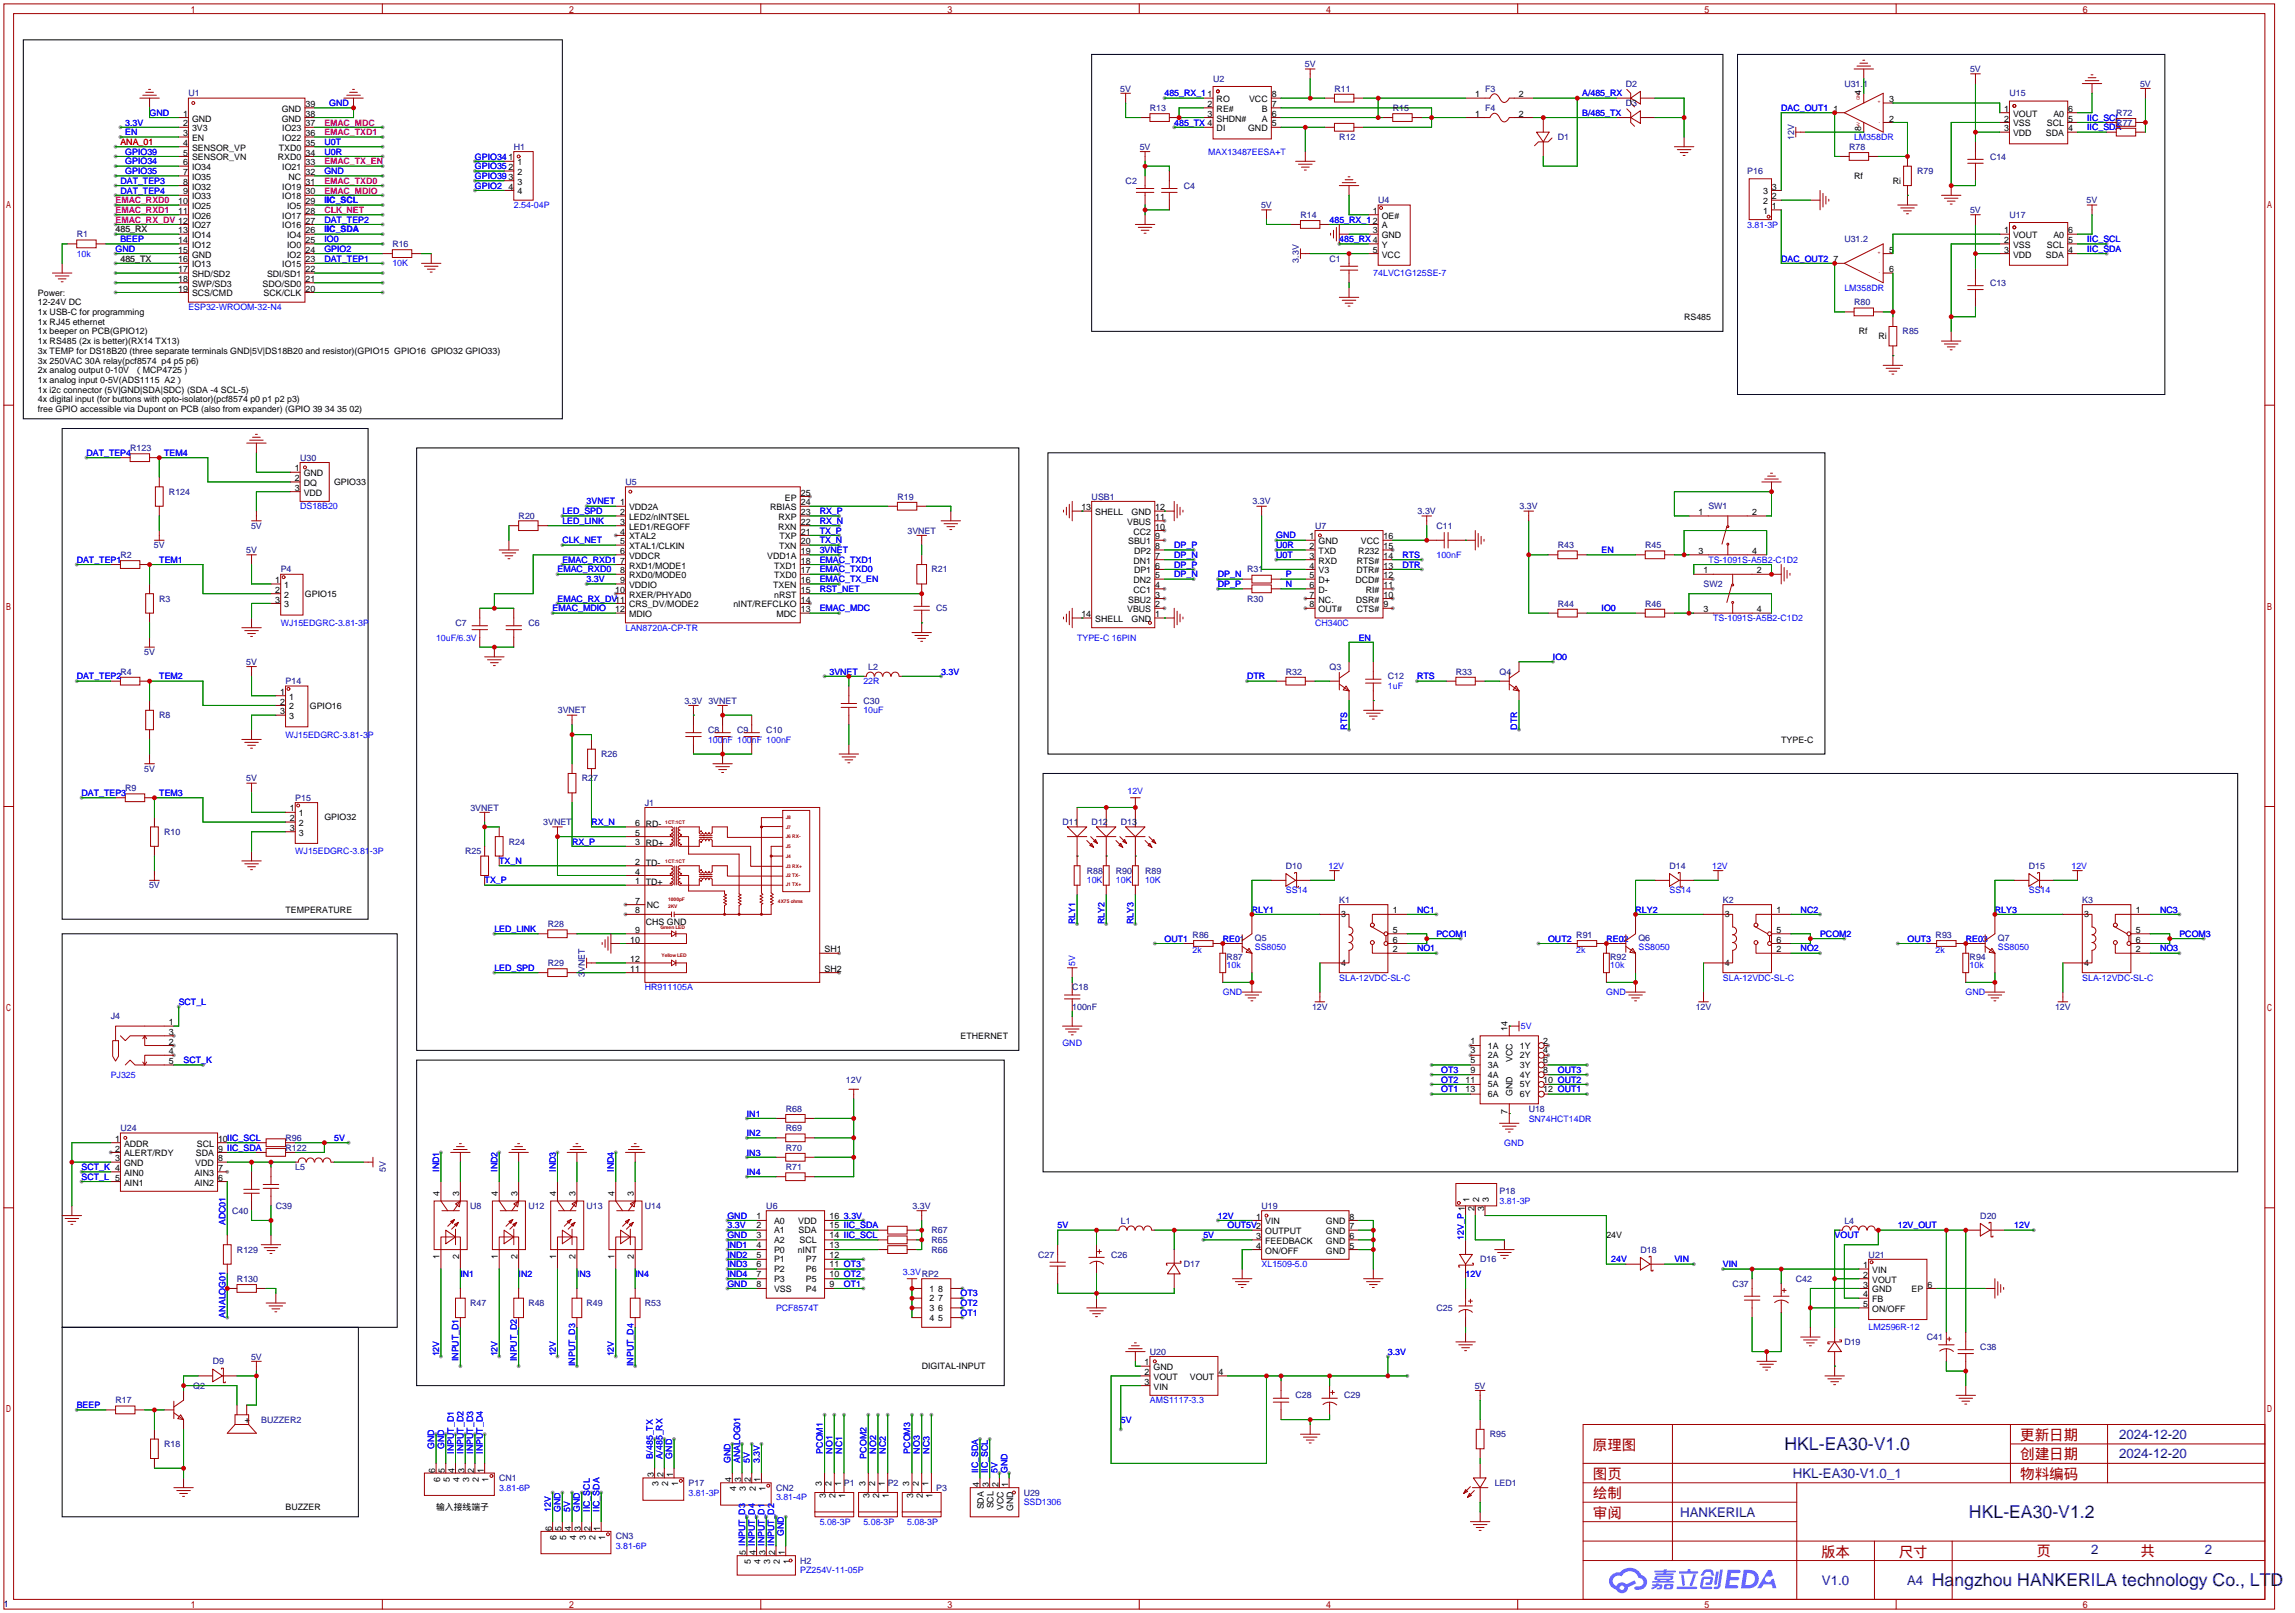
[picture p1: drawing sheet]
<svg xmlns="http://www.w3.org/2000/svg" width="600mm" height="422mm" viewBox="0 0 600 422" stroke-linecap="round" stroke-linejoin="round" font-family="sans-serif">
<defs><g id="words">
<g font-size="4.6" fill="#000080">
<text x="466.7" y="379.1">HKL-EA30-V1.0</text>
<text x="514.9" y="396.8">HKL-EA30-V1.2</text>
<text x="505.2" y="414.6">Hangzhou HANKERILA technology Co., LTD</text>
</g>
<g font-size="3.8" fill="#a00000">
<text x="528.3" y="376.4">更新日期</text>
<text x="416.6" y="379">原理图</text>
<text x="528.3" y="381.5">创建日期</text>
<text x="416.6" y="386.6">图页</text>
<text x="528.3" y="386.6">物料编码</text>
<text x="416.6" y="391.7">绘制</text>
<text x="416.6" y="396.7">审阅</text>
<text x="476.2" y="406.9">版本</text>
<text x="496.6" y="406.9">尺寸</text>
<text x="532.6" y="406.7">页</text>
<text x="559.8" y="406.7">共</text>
</g>
<g font-size="3.5" fill="#000080">
<text x="554.2" y="376.1">2024-12-20</text>
<text x="554.2" y="381.2">2024-12-20</text>
<text x="468.9" y="386.3">HKL-EA30-V1.0_1</text>
<text x="439.4" y="396.4">HANKERILA</text>
<text x="546.9" y="406.3">2</text>
<text x="576.6" y="406.3">2</text>
<text x="476.5" y="414.2">V1.0</text>
<text x="498.8" y="414.2">A4</text>
</g>
<g font-size="2.3" fill="#000080">
<text x="341.2" y="17.6">5V</text>
<text x="293" y="23.9">5V</text>
<text x="317.2" y="21.4">U2</text>
<text x="349" y="23.9">R11</text>
<text x="388.4" y="23.9">F3</text>
<text x="425.2" y="22.7">D2</text>
<text x="482.3" y="22.7">U31.1</text>
<text x="515.2" y="18.8">5V</text>
<text x="559.7" y="22.7">5V</text>
<text x="49.3" y="25.2">U1</text>
<text x="300.7" y="29">R13</text>
<text x="364.2" y="29">R15</text>
<text x="388.4" y="29">F4</text>
<text x="425.2" y="27.7">D3</text>
<text x="525.5" y="25.2">U15</text>
<text x="553.5" y="30.3">R72</text>
<text x="553.5" y="32.8">R77</text>
<text x="134.4" y="39.2">H1</text>
<text x="298.1" y="39.2">5V</text>
<text x="350.3" y="36.6">R12</text>
<text x="407.4" y="36.6">D1</text>
<text x="469.2" y="36.6" transform="rotate(-90 469.2 36.6)">12V</text>
<text x="483.6" y="39.2">R78</text>
<text x="520.4" y="41.7">C14</text>
<text x="456.9" y="45.5">P16</text>
<text x="501.4" y="45.5">R79</text>
<text x="294.4" y="48.1">C2</text>
<text x="309.6" y="49.3">C4</text>
<text x="360.4" y="53.1">U4</text>
<text x="545.7" y="53.1">5V</text>
<text x="329.8" y="54.4">5V</text>
<text x="340.1" y="56.9">R14</text>
<text x="515.2" y="55.7">5V</text>
<text x="525.5" y="56.9">U17</text>
<text x="20.1" y="62">R1</text>
<text x="102.6" y="64.6">R16</text>
<text x="482.3" y="63.3">U31.2</text>
<text x="339.6" y="68.7" transform="rotate(-90 339.6 68.7)">3.3V</text>
<text x="347.7" y="68.4">C1</text>
<text x="520.4" y="74.7">C13</text>
<text x="484.9" y="79.8">R80</text>
<text x="497.6" y="87.4">R85</text>
<text x="34" y="117.9">R123</text>
<text x="78.5" y="120.4">U30</text>
<text x="44.2" y="129.3">R124</text>
<text x="163.6" y="126.8">U5</text>
<text x="234.7" y="130.6">R19</text>
<text x="285.5" y="130.6">USB1</text>
<text x="327.6" y="131.9">3.3V</text>
<text x="135.6" y="135.7">R20</text>
<text x="370.8" y="134.4">3.3V</text>
<text x="397.4" y="133.1">3.3V</text>
<text x="446.8" y="133.1">SW1</text>
<text x="40.2" y="143.3">5V</text>
<text x="65.6" y="138.2">5V</text>
<text x="237.3" y="139.5">3VNET</text>
<text x="343.9" y="138.2">U7</text>
<text x="375.7" y="138.2">C11</text>
<text x="407.4" y="143.3">R43</text>
<text x="430.3" y="143.3">R45</text>
<text x="31.5" y="145.8">R2</text>
<text x="64.4" y="144.6">5V</text>
<text x="73.4" y="149.7">P4</text>
<text x="243.6" y="149.7">R21</text>
<text x="326.1" y="149.7">R31</text>
<text x="445.5" y="153.5">SW2</text>
<text x="41.7" y="157.3">R3</text>
<text x="244.9" y="159.8">C5</text>
<text x="326.1" y="157.3">R30</text>
<text x="407.4" y="158.5">R44</text>
<text x="430.3" y="158.5">R46</text>
<text x="119.1" y="163.6">C7</text>
<text x="138.2" y="163.6">C6</text>
<text x="37.7" y="171.2">5V</text>
<text x="64.4" y="173.8">5V</text>
<text x="31.5" y="176.3">R4</text>
<text x="74.7" y="178.9">P14</text>
<text x="227.1" y="175.1">L2</text>
<text x="336.3" y="176.3">R32</text>
<text x="347.7" y="175.1">Q3</text>
<text x="363" y="177.6">C12</text>
<text x="380.7" y="176.3">R33</text>
<text x="392.2" y="176.3">Q4</text>
<text x="179" y="183.9">3.3V 3VNET</text>
<text x="225.8" y="183.9">C30</text>
<text x="41.7" y="187.8">R8</text>
<text x="145.9" y="186.5">3VNET</text>
<text x="185.2" y="191.6">C8</text>
<text x="192.8" y="191.6">C9</text>
<text x="200.4" y="191.6">C10</text>
<text x="157.2" y="197.9">R26</text>
<text x="37.7" y="201.7">5V</text>
<text x="32.8" y="206.8">R9</text>
<text x="64.4" y="204.3">5V</text>
<text x="77.2" y="209.3">P15</text>
<text x="152.1" y="204.3">R27</text>
<text x="123" y="211.9">3VNET</text>
<text x="142.1" y="215.7">3VNET</text>
<text x="168.7" y="210.6">J1</text>
<text x="277.9" y="215.7">D11</text>
<text x="285.5" y="215.7">D12</text>
<text x="293.1" y="215.7">D13</text>
<text x="42.9" y="218.2">R10</text>
<text x="133.1" y="220.8">R24</text>
<text x="121.7" y="223.3">R25</text>
<text x="336.3" y="227.1">D10</text>
<text x="436.6" y="227.1">D14</text>
<text x="530.6" y="227.1">D15</text>
<text x="39" y="232.2">5V</text>
<text x="284.2" y="228.4">R88</text>
<text x="291.8" y="228.4">R90</text>
<text x="299.5" y="228.4">R89</text>
<text x="350.3" y="236">K1</text>
<text x="450.6" y="236">K2</text>
<text x="544.6" y="236">K3</text>
<text x="143.3" y="242.4">R28</text>
<text x="311.9" y="245.2">R86</text>
<text x="328.2" y="245.9">Q5</text>
<text x="412.2" y="245.2">R91</text>
<text x="428.5" y="245.9">Q6</text>
<text x="506.2" y="245.2">R93</text>
<text x="522.5" y="245.9">Q7</text>
<text x="320.8" y="251">R87</text>
<text x="421.1" y="251">R92</text>
<text x="515.1" y="251">R94</text>
<text x="143.3" y="252.5">R29</text>
<text x="153" y="255.4" transform="rotate(-90 153 255.4)">3VNET</text>
<text x="280.4" y="258.9">C18</text>
<text x="280.4" y="264">100nF</text>
<text x="343.1" y="264">12V</text>
<text x="443.5" y="264">12V</text>
<text x="537.4" y="264">12V</text>
<text x="29" y="266.5">J4</text>
<text x="221.2" y="283">12V</text>
<text x="205.5" y="290.6">R68</text>
<text x="399.8" y="290.6">U18</text>
<text x="31.5" y="295.7">U24</text>
<text x="74.7" y="298.2">R96</text>
<text x="205.5" y="295.7">R69</text>
<text x="74.7" y="300.8">R122</text>
<text x="77.2" y="305.9">L5</text>
<text x="205.5" y="300.8">R70</text>
<text x="205.5" y="305.9">R71</text>
<text x="100.9" y="306.5" transform="rotate(-90 100.9 306.5)">5V</text>
<text x="60.7" y="317.3">C40</text>
<text x="72.1" y="316">C39</text>
<text x="122.9" y="316">U8</text>
<text x="138.2" y="316">U12</text>
<text x="153.4" y="316">U13</text>
<text x="168.7" y="316">U14</text>
<text x="200.4" y="316">U6</text>
<text x="238.7" y="316">3.3V</text>
<text x="329.9" y="316">U19</text>
<text x="392.2" y="312.2">P18</text>
<text x="243.6" y="322.4">R67</text>
<text x="293.1" y="319.8">L1</text>
<text x="482.3" y="319.8">L4</text>
<text x="517.9" y="318.6">D20</text>
<text x="62" y="327.5">R129</text>
<text x="243.6" y="327.5">R66</text>
<text x="243.6" y="324.9">R65</text>
<text x="271.5" y="328.7">C27</text>
<text x="290.6" y="328.7">C26</text>
<text x="387.1" y="330">D16</text>
<text x="429" y="327.5">D18</text>
<text x="488.7" y="328.7">U21</text>
<text x="62" y="335.1">R130</text>
<text x="309.6" y="331.3">D17</text>
<text x="469.6" y="335.1">C42</text>
<text x="122.9" y="341.4">R47</text>
<text x="138.2" y="341.4">R48</text>
<text x="153.4" y="341.4">R49</text>
<text x="168.7" y="341.4">R53</text>
<text x="453.1" y="336.3">C37</text>
<text x="375.7" y="342.7">C25</text>
<text x="482.3" y="351.6">D19</text>
<text x="503.9" y="350.3">C41</text>
<text x="517.9" y="352.9">C38</text>
<text x="55.6" y="356.7">D9</text>
<text x="65.6" y="355.4">5V</text>
<text x="300.7" y="354.1">U20</text>
<text x="50.5" y="363">Q2</text>
<text x="338.8" y="365.6">C28</text>
<text x="351.5" y="365.6">C29</text>
<text x="385.7" y="363">5V</text>
<text x="30.2" y="366.8">R17</text>
<text x="68.3" y="371.9">BUZZER2</text>
<text x="389.6" y="375.7">R95</text>
<text x="42.9" y="378.3">R18</text>
<text x="130.6" y="387.1">CN1</text>
<text x="180.1" y="388.4">P17</text>
<text x="202.9" y="389.7">CN2</text>
<text x="220.7" y="388.4">P1</text>
<text x="232.2" y="388.4">P2</text>
<text x="244.9" y="389.7">P3</text>
<text x="390.9" y="388.4">LED1</text>
<text x="267.7" y="391">U29</text>
<text x="161" y="402.4">CN3</text>
<text x="209.3" y="408.7">H2</text>
<text x="1" y="420.2">1</text>
</g>
<g font-size="2.3">
<text x="73.7" y="29.2">GND</text>
<text x="79.9" y="28">39</text>
<text x="315.8" y="28">2</text>
<text x="318.2" y="26.7">RO</text>
<text x="318.2" y="29.2">RE#</text>
<text x="326.7" y="26.7">VCC</text>
<text x="330" y="29.2">B</text>
<text x="332.6" y="28">7</text>
<text x="332.6" y="25.4">8</text>
<text x="385.8" y="25.4">1</text>
<text x="397.3" y="25.4">2</text>
<text x="479.5" y="29.2">1</text>
<text x="486.7" y="24.9" transform="rotate(-90 486.7 24.9)">4</text>
<text x="494" y="26.7">3</text>
<text x="524.1" y="29.2">1</text>
<text x="540.9" y="29.2">6</text>
<text x="47.9" y="30.5">1</text>
<text x="47.9" y="33">2</text>
<text x="47.9" y="35.6">3</text>
<text x="50.2" y="31.8">GND</text>
<text x="50.2" y="34.3">3V3</text>
<text x="73.7" y="31.8">GND</text>
<text x="73.8" y="34.3">IO23</text>
<text x="79.9" y="35.6">36</text>
<text x="79.9" y="33">37</text>
<text x="79.9" y="30.5">38</text>
<text x="315.8" y="30.5">3</text>
<text x="318.2" y="31.8">SHDN#</text>
<text x="318.2" y="34.3">DI</text>
<text x="326.4" y="34.3">GND</text>
<text x="330" y="31.8">A</text>
<text x="332.6" y="33">5</text>
<text x="332.6" y="30.5">6</text>
<text x="385.8" y="30.5">1</text>
<text x="397.3" y="30.5">2</text>
<text x="486.7" y="34.3" transform="rotate(-90 486.7 34.3)">8</text>
<text x="494" y="31.8">2</text>
<text x="524.1" y="31.8">2</text>
<text x="524.1" y="34.3">3</text>
<text x="526.5" y="30.5">VOUT</text>
<text x="526.5" y="33">VSS</text>
<text x="526.5" y="35.6">VDD</text>
<text x="535.1" y="35.6">SDA</text>
<text x="535.3" y="33">SCL</text>
<text x="537" y="30.5">A0</text>
<text x="540.9" y="34.3">4</text>
<text x="540.9" y="31.8">5</text>
<text x="47.9" y="38.1">4</text>
<text x="47.9" y="40.7">5</text>
<text x="50.2" y="36.9">EN</text>
<text x="50.2" y="39.4">SENSOR_VP</text>
<text x="50.2" y="41.9">SENSOR_VN</text>
<text x="72.7" y="41.9">RXD0</text>
<text x="72.9" y="39.4">TXD0</text>
<text x="73.8" y="36.9">IO22</text>
<text x="79.9" y="40.7">34</text>
<text x="79.9" y="38.1">35</text>
<text x="133" y="41.9">1</text>
<text x="47.9" y="43.2">6</text>
<text x="47.9" y="45.7">7</text>
<text x="50.2" y="44.5">IO34</text>
<text x="50.2" y="47">IO35</text>
<text x="73.8" y="44.5">IO21</text>
<text x="75.5" y="47">NC</text>
<text x="79.9" y="45.7">32</text>
<text x="79.9" y="43.2">33</text>
<text x="133" y="44.5">2</text>
<text x="133" y="47">3</text>
<text x="135.3" y="43.2">1</text>
<text x="135.3" y="45.7">2</text>
<text x="484.9" y="46.8">Rf</text>
<text x="46.6" y="53.4">10</text>
<text x="47.9" y="48.3">8</text>
<text x="47.9" y="50.8">9</text>
<text x="50.2" y="49.6">IO32</text>
<text x="50.2" y="52.1">IO33</text>
<text x="73.8" y="52.1">IO18</text>
<text x="73.8" y="49.6">IO19</text>
<text x="79.9" y="53.4">29</text>
<text x="79.9" y="50.8">30</text>
<text x="79.9" y="48.3">31</text>
<text x="133" y="49.6">4</text>
<text x="135.3" y="48.3">3</text>
<text x="135.3" y="50.8">4</text>
<text x="461.1" y="53.4">2</text>
<text x="461.1" y="50.8">3</text>
<text x="463.4" y="52.1">2</text>
<text x="463.4" y="49.6">3</text>
<text x="495" y="48.1">Ri</text>
<text x="46.6" y="55.9">11</text>
<text x="50.2" y="54.6">IO25</text>
<text x="50.2" y="57.2">IO26</text>
<text x="50.2" y="59.7">IO27</text>
<text x="73.8" y="59.7">IO16</text>
<text x="73.8" y="57.2">IO17</text>
<text x="75.1" y="54.6">IO5</text>
<text x="79.9" y="58.4">27</text>
<text x="79.9" y="55.9">28</text>
<text x="359" y="55.9">1</text>
<text x="361.4" y="57.2">OE#</text>
<text x="361.4" y="59.7">A</text>
<text x="461.1" y="55.9">1</text>
<text x="463.4" y="54.6">1</text>
<text x="46.6" y="61">13</text>
<text x="46.6" y="63.5">14</text>
<text x="50.2" y="62.3">IO14</text>
<text x="50.2" y="64.8">IO12</text>
<text x="75.1" y="64.8">IO0</text>
<text x="75.1" y="62.3">IO4</text>
<text x="79.9" y="63.5">25</text>
<text x="79.9" y="61">26</text>
<text x="359" y="61">3</text>
<text x="361.4" y="62.3">GND</text>
<text x="361.4" y="64.8">Y</text>
<text x="524.1" y="61">1</text>
<text x="524.1" y="63.5">2</text>
<text x="526.5" y="62.3">VOUT</text>
<text x="526.5" y="64.8">VSS</text>
<text x="535.3" y="64.8">SCL</text>
<text x="537" y="62.3">A0</text>
<text x="540.9" y="63.5">5</text>
<text x="540.9" y="61">6</text>
<text x="46.6" y="66.1">15</text>
<text x="46.6" y="68.6">16</text>
<text x="46.6" y="71.1">17</text>
<text x="50.2" y="67.3">GND</text>
<text x="50.2" y="69.9">IO13</text>
<text x="73.8" y="69.9">IO15</text>
<text x="75.1" y="67.3">IO2</text>
<text x="79.9" y="71.1">22</text>
<text x="79.9" y="68.6">23</text>
<text x="79.9" y="66.1">24</text>
<text x="359" y="66.1">5</text>
<text x="361.4" y="67.3">VCC</text>
<text x="479.5" y="68.6">7</text>
<text x="494" y="71.1">6</text>
<text x="494" y="66.1">5</text>
<text x="524.1" y="66.1">3</text>
<text x="526.5" y="67.3">VDD</text>
<text x="535.1" y="67.3">SDA</text>
<text x="540.9" y="66.1">4</text>
<text x="9.9" y="77.3">Power:</text>
<text x="46.6" y="73.7">18</text>
<text x="46.6" y="76.2">19</text>
<text x="50.2" y="72.4">SHD/SD2</text>
<text x="50.2" y="75">SWP/SD3</text>
<text x="50.2" y="77.5">SCS/CMD</text>
<text x="68.7" y="75">SDO/SD0</text>
<text x="68.9" y="77.5">SCK/CLK</text>
<text x="69.8" y="72.4">SDI/SD1</text>
<text x="79.9" y="76.2">20</text>
<text x="79.9" y="73.7">21</text>
<text x="9.9" y="79.8">12-24V DC</text>
<text x="9.9" y="82.3">1x USB-C for programming</text>
<text x="440.4" y="83.6">RS485</text>
<text x="9.9" y="84.9">1x RJ45 ethernet</text>
<text x="9.9" y="87.4">1x beeper on PCB(GPIO12)</text>
<text x="9.9" y="90">1x RS485 (2x is better)(RX14 TX13)</text>
<text x="486.2" y="87.4">Rf</text>
<text x="491.2" y="88.7">Ri</text>
<text x="9.9" y="92.5">3x TEMP for DS18B20 (three separate terminals GND|5V|DS18B20 and resistor)(GPIO15 GPIO16 GPIO32 GPIO33)</text>
<text x="9.9" y="95">3x 250VAC 30A relay(pcf8574 p4 p5 p6)</text>
<text x="9.9" y="97.6">2x analog output 0-10V （MCP4725 )</text>
<text x="9.9" y="100.1">1x analog input 0-5V(ADS1115 A2）</text>
<text x="9.9" y="102.7">1x i2c connector (5V|GND|SDA|SDC) (SDA -4 SCL-5)</text>
<text x="9.9" y="105.2">4x digital input (for buttons with opto-isolator)(pcf8574 p0 p1 p2 p3)</text>
<text x="9.9" y="107.7">free GPIO accessible via Dupont on PCB (also from expander) (GPIO 39 34 35 02)</text>
<text x="77.1" y="125.8">2</text>
<text x="77.1" y="123.2">1</text>
<text x="79.4" y="124.5">GND</text>
<text x="77.1" y="128.3">3</text>
<text x="79.4" y="129.6">VDD</text>
<text x="79.4" y="127">DQ</text>
<text x="87.4" y="126.8">GPIO33</text>
<text x="205.3" y="130.8">EP</text>
<text x="209.4" y="129.6">25</text>
<text x="162.2" y="134.6">2</text>
<text x="162.2" y="137.2">3</text>
<text x="164.5" y="133.4">VDD2A</text>
<text x="164.5" y="135.9">LED2/nINTSEL</text>
<text x="201.4" y="133.4">RBIAS</text>
<text x="203.6" y="135.9">RXP</text>
<text x="209.4" y="137.2">22</text>
<text x="209.4" y="134.6">23</text>
<text x="209.4" y="132.1">24</text>
<text x="282.8" y="133.4">13</text>
<text x="286.4" y="134.6">SHELL</text>
<text x="294.8" y="137.2">VBUS</text>
<text x="295.9" y="134.6">GND</text>
<text x="302.1" y="135.9">11</text>
<text x="302.1" y="133.4">12</text>
<text x="444.2" y="134.6">1</text>
<text x="458.2" y="134.6">2</text>
<text x="162.2" y="139.7">4</text>
<text x="162.2" y="142.3">5</text>
<text x="164.5" y="138.5">LED1/REGOFF</text>
<text x="164.5" y="141">XTAL2</text>
<text x="164.5" y="143.5">XTAL1/CLKIN</text>
<text x="203.5" y="138.5">RXN</text>
<text x="203.7" y="143.5">TXN</text>
<text x="203.9" y="141">TXP</text>
<text x="209.4" y="142.3">20</text>
<text x="209.4" y="139.7">21</text>
<text x="295" y="142.3">SBU1</text>
<text x="296.4" y="139.7">CC2</text>
<text x="302.1" y="143.5">8</text>
<text x="302.1" y="141">9</text>
<text x="302.1" y="138.5">10</text>
<text x="342.5" y="141">1</text>
<text x="342.5" y="143.5">2</text>
<text x="344.9" y="142.3">GND</text>
<text x="355.9" y="142.3">VCC</text>
<text x="361.8" y="143.5">15</text>
<text x="361.8" y="141">16</text>
<text x="162.2" y="144.8">6</text>
<text x="162.2" y="147.3">7</text>
<text x="162.2" y="149.9">8</text>
<text x="164.5" y="146.1">VDDCR</text>
<text x="164.5" y="148.6">RXD1/MODE1</text>
<text x="200.7" y="146.1">VDD1A</text>
<text x="202.5" y="148.6">TXD1</text>
<text x="209.4" y="149.9">17</text>
<text x="209.4" y="147.3">18</text>
<text x="209.4" y="144.8">19</text>
<text x="296.4" y="147.3">DN1</text>
<text x="296.6" y="149.9">DP1</text>
<text x="296.6" y="144.8">DP2</text>
<text x="302.1" y="148.6">6</text>
<text x="302.1" y="146.1">7</text>
<text x="342.5" y="146.1">3</text>
<text x="342.5" y="148.6">4</text>
<text x="344.9" y="144.8">TXD</text>
<text x="344.9" y="147.3">RXD</text>
<text x="344.9" y="149.9">V3</text>
<text x="354.7" y="149.9">DTR#</text>
<text x="354.9" y="147.3">RTS#</text>
<text x="355.2" y="144.8">R232</text>
<text x="361.8" y="148.6">13</text>
<text x="361.8" y="146.1">14</text>
<text x="444.2" y="144.8">3</text>
<text x="445.5" y="149.9">1</text>
<text x="458.2" y="144.8">4</text>
<text x="459.5" y="149.9">2</text>
<text x="72" y="152.4">1</text>
<text x="72" y="155">2</text>
<text x="74.3" y="153.7">1</text>
<text x="160.9" y="155">10</text>
<text x="162.2" y="152.4">9</text>
<text x="164.5" y="151.2">RXD0/MODE0</text>
<text x="164.5" y="153.7">VDDIO</text>
<text x="202.2" y="153.7">TXEN</text>
<text x="202.5" y="151.2">TXD0</text>
<text x="209.4" y="155">15</text>
<text x="209.4" y="152.4">16</text>
<text x="296.4" y="155">CC1</text>
<text x="296.4" y="152.4">DN2</text>
<text x="302.1" y="153.7">4</text>
<text x="302.1" y="151.2">5</text>
<text x="342.5" y="151.2">5</text>
<text x="342.5" y="153.7">6</text>
<text x="344.9" y="152.4">D+</text>
<text x="344.9" y="155">D-</text>
<text x="354.5" y="152.4">DCD#</text>
<text x="357.2" y="155">RI#</text>
<text x="361.8" y="153.7">11</text>
<text x="361.8" y="151.2">12</text>
<text x="72" y="157.5">3</text>
<text x="74.3" y="156.2">2</text>
<text x="74.3" y="158.8">3</text>
<text x="79.8" y="156">GPIO15</text>
<text x="160.9" y="160">12</text>
<text x="164.5" y="156.2">RXER/PHYAD0</text>
<text x="164.5" y="158.8">CRS_DV/MODE2</text>
<text x="164.5" y="161.3">MDIO</text>
<text x="191.8" y="158.8">nINT/REFCLKO</text>
<text x="202.5" y="156.2">nRST</text>
<text x="203.1" y="161.3">MDC</text>
<text x="209.4" y="160">13</text>
<text x="209.4" y="157.5">14</text>
<text x="282.8" y="161.3">14</text>
<text x="294.8" y="160">VBUS</text>
<text x="295" y="157.5">SBU2</text>
<text x="302.1" y="161.3">1</text>
<text x="302.1" y="158.8">2</text>
<text x="302.1" y="156.2">3</text>
<text x="342.5" y="156.2">7</text>
<text x="342.5" y="158.8">8</text>
<text x="344.9" y="157.5">NC.</text>
<text x="344.9" y="160">OUT#</text>
<text x="354.6" y="157.5">DSR#</text>
<text x="354.9" y="160">CTS#</text>
<text x="361.8" y="158.8">9</text>
<text x="361.8" y="156.2">10</text>
<text x="445.5" y="160">3</text>
<text x="459.5" y="160">4</text>
<text x="286.4" y="162.6">SHELL</text>
<text x="295.9" y="162.6">GND</text>
<text x="73.3" y="181.6">1</text>
<text x="73.3" y="184.2">2</text>
<text x="75.6" y="182.9">1</text>
<text x="75.6" y="185.4">2</text>
<text x="81" y="185.2">GPIO16</text>
<text x="73.3" y="186.7">3</text>
<text x="75.6" y="188">3</text>
<text x="465.8" y="194.1">TYPE-C</text>
<text x="75.8" y="212.1">1</text>
<text x="75.8" y="214.7">2</text>
<text x="78.2" y="213.4">1</text>
<text x="78.2" y="215.9">2</text>
<text x="84.8" y="214.4">GPIO32</text>
<text x="166.1" y="215.9">6</text>
<text x="75.8" y="217.2">3</text>
<text x="78.2" y="218.5">3</text>
<text x="166.1" y="218.5">5</text>
<text x="166.1" y="221">3</text>
<text x="168.9" y="216.2">RD-</text>
<text x="168.9" y="221.3">RD+</text>
<text x="166.1" y="226.1">2</text>
<text x="168.9" y="226.3">TD-</text>
<text x="166.1" y="231.2">1</text>
<text x="166.1" y="228.6">4</text>
<text x="168.9" y="231.4">TD+</text>
<text x="74.7" y="238.6">TEMPERATURE</text>
<text x="166.1" y="236.2">7</text>
<text x="166.1" y="238.8">8</text>
<text x="169.2" y="237.3">NC</text>
<text x="350.8" y="239.8">3</text>
<text x="364.2" y="238.8">1</text>
<text x="451.1" y="239.8">3</text>
<text x="464.6" y="238.8">1</text>
<text x="545.1" y="239.8">3</text>
<text x="558.5" y="238.8">1</text>
<text x="166.1" y="243.9">9</text>
<text x="168.9" y="241.8">CHS GND</text>
<text x="364.2" y="243.9">5</text>
<text x="464.6" y="243.9">5</text>
<text x="558.5" y="243.9">5</text>
<text x="164.8" y="246.4">10</text>
<text x="164.8" y="251.5">12</text>
<text x="215.6" y="248.9">SH1</text>
<text x="364.2" y="248.9">2</text>
<text x="364.2" y="246.4">6</text>
<text x="464.6" y="248.9">2</text>
<text x="464.6" y="246.4">6</text>
<text x="558.5" y="248.9">2</text>
<text x="558.5" y="246.4">6</text>
<text x="164.8" y="254">11</text>
<text x="215.6" y="254">SH2</text>
<text x="350.8" y="252.5">4</text>
<text x="451.1" y="252.5">4</text>
<text x="545.1" y="252.5">4</text>
<text x="44.2" y="268">1</text>
<text x="394.3" y="269.5" transform="rotate(-90 394.3 269.5)">14</text>
<text x="44.2" y="273.1">2</text>
<text x="44.2" y="270.5">3</text>
<text x="44.2" y="275.6">4</text>
<text x="251.2" y="271.6">ETHERNET</text>
<text x="384.5" y="272.8">1</text>
<text x="384.5" y="275.4">3</text>
<text x="389.1" y="274.1">1A</text>
<text x="397.5" y="274.1">1Y</text>
<text x="403.6" y="272.8">2</text>
<text x="403.6" y="275.4">4</text>
<text x="44.2" y="278.2">5</text>
<text x="384.5" y="277.9">5</text>
<text x="384.5" y="280.5">9</text>
<text x="389.1" y="276.7">2A</text>
<text x="389.1" y="279.2">3A</text>
<text x="389.1" y="281.7">4A</text>
<text x="395.5" y="277.7" transform="rotate(-90 395.5 277.7)">VCC</text>
<text x="397.5" y="276.7">2Y</text>
<text x="397.5" y="279.2">3Y</text>
<text x="397.5" y="281.7">4Y</text>
<text x="403.6" y="277.9">6</text>
<text x="403.6" y="280.5">8</text>
<text x="383.3" y="283">11</text>
<text x="383.3" y="285.5">13</text>
<text x="389.1" y="284.3">5A</text>
<text x="389.1" y="286.8">6A</text>
<text x="395.5" y="286.5" transform="rotate(-90 395.5 286.5)">GND</text>
<text x="397.5" y="284.3">5Y</text>
<text x="397.5" y="286.8">6Y</text>
<text x="403.6" y="283">10 OUT2</text>
<text x="403.6" y="285.5">12 OUT1</text>
<text x="394.3" y="291.1" transform="rotate(-90 394.3 291.1)">7</text>
<text x="30.1" y="298.5">1</text>
<text x="32.4" y="299.7">ADDR</text>
<text x="51.5" y="299.7">SCL</text>
<text x="57" y="298.5">10IIC_SCL</text>
<text x="30.1" y="301">2</text>
<text x="30.1" y="303.6">3</text>
<text x="32.4" y="302.3">ALERT/RDY</text>
<text x="32.4" y="304.8">GND</text>
<text x="51.1" y="304.8">VDD</text>
<text x="51.2" y="302.3">SDA</text>
<text x="57" y="303.6">8</text>
<text x="57" y="301">9 IIC_SDA</text>
<text x="32.4" y="307.4">AIN0</text>
<text x="32.4" y="309.9">AIN1</text>
<text x="50.8" y="309.9">AIN2</text>
<text x="50.8" y="307.4">AIN3</text>
<text x="57" y="308.6">6</text>
<text x="57" y="306.1">7</text>
<text x="115" y="312.7" transform="rotate(-90 115 312.7)">4</text>
<text x="120.1" y="312.7" transform="rotate(-90 120.1 312.7)">3</text>
<text x="130.2" y="312.7" transform="rotate(-90 130.2 312.7)">4</text>
<text x="135.3" y="312.7" transform="rotate(-90 135.3 312.7)">3</text>
<text x="145.5" y="312.7" transform="rotate(-90 145.5 312.7)">4</text>
<text x="150.5" y="312.7" transform="rotate(-90 150.5 312.7)">3</text>
<text x="160.7" y="312.7" transform="rotate(-90 160.7 312.7)">4</text>
<text x="165.8" y="312.7" transform="rotate(-90 165.8 312.7)">3</text>
<text x="384.3" y="314.3" transform="rotate(-90 384.3 314.3)">1</text>
<text x="385.6" y="316.6" transform="rotate(-90 385.6 316.6)">2</text>
<text x="386.9" y="314.3" transform="rotate(-90 386.9 314.3)">2</text>
<text x="388.1" y="316.6" transform="rotate(-90 388.1 316.6)">3</text>
<text x="389.4" y="314.3" transform="rotate(-90 389.4 314.3)">3</text>
<text x="197.9" y="318.6">1</text>
<text x="197.9" y="321.1">2</text>
<text x="197.9" y="323.6">3</text>
<text x="202.4" y="319.8">A0</text>
<text x="202.4" y="322.4">A1</text>
<text x="208.7" y="319.8">VDD</text>
<text x="208.9" y="322.4">SDA</text>
<text x="216.9" y="323.6">14 IIC_SCL</text>
<text x="216.9" y="321.1">15 IIC_SDA</text>
<text x="216.9" y="318.6">16</text>
<text x="328.5" y="318.8">1</text>
<text x="328.5" y="323.9">3</text>
<text x="330.9" y="320.1">VIN</text>
<text x="330.9" y="322.6">OUTPUT</text>
<text x="346.7" y="322.6">GND</text>
<text x="346.7" y="320.1">GND</text>
<text x="352.9" y="323.9">6</text>
<text x="352.9" y="321.3">7</text>
<text x="352.9" y="318.8">8</text>
<text x="420.1" y="323.6">24V</text>
<text x="115" y="329.2" transform="rotate(-90 115 329.2)">1</text>
<text x="120.1" y="329.2" transform="rotate(-90 120.1 329.2)">2</text>
<text x="130.2" y="329.2" transform="rotate(-90 130.2 329.2)">1</text>
<text x="135.3" y="329.2" transform="rotate(-90 135.3 329.2)">2</text>
<text x="145.5" y="329.2" transform="rotate(-90 145.5 329.2)">1</text>
<text x="150.5" y="329.2" transform="rotate(-90 150.5 329.2)">2</text>
<text x="160.7" y="329.2" transform="rotate(-90 160.7 329.2)">1</text>
<text x="165.8" y="329.2" transform="rotate(-90 165.8 329.2)">2</text>
<text x="197.9" y="326.2">4</text>
<text x="197.9" y="328.7">5</text>
<text x="202.4" y="324.9">A2</text>
<text x="202.4" y="327.5">P0</text>
<text x="202.4" y="330">P1</text>
<text x="208.6" y="327.5">nINT</text>
<text x="209.1" y="324.9">SCL</text>
<text x="210.8" y="330">P7</text>
<text x="216.9" y="326.2">13</text>
<text x="216.9" y="328.7">12</text>
<text x="328.5" y="326.4">4</text>
<text x="330.9" y="325.1">FEEDBACK</text>
<text x="330.9" y="327.7">ON/OFF</text>
<text x="346.7" y="327.7">GND</text>
<text x="346.7" y="325.1">GND</text>
<text x="352.9" y="326.4">5</text>
<text x="197.9" y="331.3">6</text>
<text x="197.9" y="333.8">7</text>
<text x="202.4" y="332.5">P2</text>
<text x="202.4" y="335.1">P3</text>
<text x="210.8" y="332.5">P6</text>
<text x="210.8" y="335.1">P5</text>
<text x="216.9" y="331.3">11 OT3</text>
<text x="216.9" y="333.8">10 OT2</text>
<text x="487.3" y="331.5">1</text>
<text x="487.3" y="334">2</text>
<text x="489.6" y="332.8">VIN</text>
<text x="489.6" y="335.3">VOUT</text>
<text x="197.9" y="336.3">8</text>
<text x="202.4" y="337.6">VSS</text>
<text x="210.8" y="337.6">P4</text>
<text x="216.9" y="336.3">9</text>
<text x="243.1" y="337.6">1</text>
<text x="243.1" y="340.2">2</text>
<text x="245.3" y="337.6">8</text>
<text x="245.3" y="340.2">7</text>
<text x="487.3" y="336.6">3</text>
<text x="487.3" y="339.1">4</text>
<text x="487.3" y="341.7">5</text>
<text x="489.6" y="337.8">GND</text>
<text x="489.6" y="340.4">FB</text>
<text x="499.9" y="337.8">EP</text>
<text x="504.1" y="336.6">6</text>
<text x="243.1" y="342.7">3</text>
<text x="243.1" y="345.2">4</text>
<text x="245.3" y="342.7">6</text>
<text x="245.3" y="345.2">5</text>
<text x="489.6" y="342.9">ON/OFF</text>
<text x="241" y="357.9">DIGITAL-INPUT</text>
<text x="299.3" y="356.9">1</text>
<text x="299.3" y="359.4">2</text>
<text x="301.7" y="358.2">GND</text>
<text x="318.6" y="359.4">4</text>
<text x="299.3" y="362">3</text>
<text x="301.7" y="360.7">VOUT</text>
<text x="301.7" y="363.2">VIN</text>
<text x="311.2" y="360.7">VOUT</text>
<text x="65.3" y="371.9" transform="rotate(-90 65.3 371.9)">+</text>
<text x="113.8" y="384.9" transform="rotate(-90 113.8 384.9)">6</text>
<text x="115.1" y="387.3" transform="rotate(-90 115.1 387.3)">6</text>
<text x="116.4" y="384.9" transform="rotate(-90 116.4 384.9)">5</text>
<text x="117.6" y="387.3" transform="rotate(-90 117.6 387.3)">5</text>
<text x="118.9" y="384.9" transform="rotate(-90 118.9 384.9)">4</text>
<text x="120.2" y="387.3" transform="rotate(-90 120.2 387.3)">4</text>
<text x="121.4" y="384.9" transform="rotate(-90 121.4 384.9)">3</text>
<text x="122.7" y="387.3" transform="rotate(-90 122.7 387.3)">3</text>
<text x="124" y="384.9" transform="rotate(-90 124 384.9)">2</text>
<text x="125.2" y="387.3" transform="rotate(-90 125.2 387.3)">2</text>
<text x="126.5" y="384.9" transform="rotate(-90 126.5 384.9)">1</text>
<text x="127.8" y="387.3" transform="rotate(-90 127.8 387.3)">1</text>
<text x="171" y="386.2" transform="rotate(-90 171 386.2)">3</text>
<text x="172.2" y="388.6" transform="rotate(-90 172.2 388.6)">3</text>
<text x="173.5" y="386.2" transform="rotate(-90 173.5 386.2)">2</text>
<text x="174.8" y="388.6" transform="rotate(-90 174.8 388.6)">2</text>
<text x="176" y="386.2" transform="rotate(-90 176 386.2)">1</text>
<text x="177.3" y="388.6" transform="rotate(-90 177.3 388.6)">1</text>
<text x="191.3" y="387.5" transform="rotate(-90 191.3 387.5)">4</text>
<text x="192.6" y="389.8" transform="rotate(-90 192.6 389.8)">4</text>
<text x="193.8" y="387.5" transform="rotate(-90 193.8 387.5)">3</text>
<text x="195.1" y="389.8" transform="rotate(-90 195.1 389.8)">3</text>
<text x="196.4" y="387.5" transform="rotate(-90 196.4 387.5)">2</text>
<text x="197.6" y="389.8" transform="rotate(-90 197.6 389.8)">2</text>
<text x="198.9" y="387.5" transform="rotate(-90 198.9 387.5)">1</text>
<text x="200.2" y="389.8" transform="rotate(-90 200.2 389.8)">1</text>
<text x="214.9" y="388.4" transform="rotate(-90 214.9 388.4)">3</text>
<text x="217.5" y="388.4" transform="rotate(-90 217.5 388.4)">2</text>
<text x="220" y="388.4" transform="rotate(-90 220 388.4)">1</text>
<text x="226.4" y="388.4" transform="rotate(-90 226.4 388.4)">3</text>
<text x="228.9" y="388.4" transform="rotate(-90 228.9 388.4)">2</text>
<text x="231.4" y="388.4" transform="rotate(-90 231.4 388.4)">1</text>
<text x="237.8" y="388.4" transform="rotate(-90 237.8 388.4)">3</text>
<text x="240.3" y="388.4" transform="rotate(-90 240.3 388.4)">2</text>
<text x="242.9" y="388.4" transform="rotate(-90 242.9 388.4)">1</text>
<text x="256.1" y="388.7" transform="rotate(-90 256.1 388.7)">4</text>
<text x="258.6" y="388.7" transform="rotate(-90 258.6 388.7)">3</text>
<text x="261.1" y="388.7" transform="rotate(-90 261.1 388.7)">2</text>
<text x="263.7" y="388.7" transform="rotate(-90 263.7 388.7)">1</text>
<text x="74.7" y="394.8">BUZZER</text>
<text x="114" y="394.8">输入接线端子</text>
<text x="215.9" y="391.4" transform="rotate(-90 215.9 391.4)">3</text>
<text x="218.5" y="391.4" transform="rotate(-90 218.5 391.4)">2</text>
<text x="221" y="391.4" transform="rotate(-90 221 391.4)">1</text>
<text x="227.4" y="391.4" transform="rotate(-90 227.4 391.4)">3</text>
<text x="229.9" y="391.4" transform="rotate(-90 229.9 391.4)">2</text>
<text x="232.5" y="391.4" transform="rotate(-90 232.5 391.4)">1</text>
<text x="238.8" y="391.4" transform="rotate(-90 238.8 391.4)">3</text>
<text x="241.3" y="391.4" transform="rotate(-90 241.3 391.4)">2</text>
<text x="243.9" y="391.4" transform="rotate(-90 243.9 391.4)">1</text>
<text x="257.3" y="394.6" transform="rotate(-90 257.3 394.6)">SDA</text>
<text x="259.9" y="394.3" transform="rotate(-90 259.9 394.3)">SCL</text>
<text x="262.4" y="394.7" transform="rotate(-90 262.4 394.7)">VCC</text>
<text x="264.9" y="394.9" transform="rotate(-90 264.9 394.9)">GND</text>
<text x="144.3" y="400.2" transform="rotate(-90 144.3 400.2)">6</text>
<text x="146.8" y="400.2" transform="rotate(-90 146.8 400.2)">5</text>
<text x="149.4" y="400.2" transform="rotate(-90 149.4 400.2)">4</text>
<text x="151.9" y="400.2" transform="rotate(-90 151.9 400.2)">3</text>
<text x="154.5" y="400.2" transform="rotate(-90 154.5 400.2)">2</text>
<text x="157" y="400.2" transform="rotate(-90 157 400.2)">1</text>
<text x="145.6" y="402.5" transform="rotate(-90 145.6 402.5)">6</text>
<text x="148.1" y="402.5" transform="rotate(-90 148.1 402.5)">5</text>
<text x="150.6" y="402.5" transform="rotate(-90 150.6 402.5)">4</text>
<text x="153.2" y="402.5" transform="rotate(-90 153.2 402.5)">3</text>
<text x="155.7" y="402.5" transform="rotate(-90 155.7 402.5)">2</text>
<text x="158.3" y="402.5" transform="rotate(-90 158.3 402.5)">1</text>
<text x="195.1" y="406.5" transform="rotate(-90 195.1 406.5)">5 INPUT_D3</text>
<text x="197.6" y="406.5" transform="rotate(-90 197.6 406.5)">4 INPUT_D4</text>
<text x="200.2" y="406.5" transform="rotate(-90 200.2 406.5)">3 INPUT_D1</text>
<text x="202.7" y="406.5" transform="rotate(-90 202.7 406.5)">2 INPUT_D2</text>
<text x="205.3" y="406.5" transform="rotate(-90 205.3 406.5)">1</text>
<text x="196.4" y="408.9" transform="rotate(-90 196.4 408.9)">5</text>
<text x="198.9" y="408.9" transform="rotate(-90 198.9 408.9)">4</text>
<text x="201.4" y="408.9" transform="rotate(-90 201.4 408.9)">3</text>
<text x="204" y="408.9" transform="rotate(-90 204 408.9)">2</text>
<text x="206.5" y="408.9" transform="rotate(-90 206.5 408.9)">1</text>
</g>
<g font-size="2.3" fill="#00f">
<text x="86.1" y="27.7">GND</text>
<text x="304.5" y="25.2">485_RX_11</text>
<text x="413.8" y="25.2">A/485_RX</text>
<text x="465.8" y="29">DAC_OUT1</text>
<text x="32.8" y="32.8">3.3V</text>
<text x="32.8" y="35.4">EN</text>
<text x="39.1" y="30.3">GND</text>
<text x="307.1" y="32.8">485_TX 4</text>
<text x="413.8" y="30.3">B/485_TX</text>
<text x="545.8" y="34.1">IIC_SDA</text>
<text x="545.8" y="31.5">IIC_SCL</text>
<text x="32.8" y="40.4">GPIO39</text>
<text x="84.8" y="37.9">U0T</text>
<text x="84.8" y="40.4">U0R</text>
<text x="124.2" y="41.7">GPIO34</text>
<text x="316" y="40.4">MAX13487EESA+T</text>
<text x="484.9" y="36.6">LM358DR</text>
<text x="32.8" y="45.5">GPIO35</text>
<text x="32.8" y="43">GPIO34</text>
<text x="84.8" y="45.5">GND</text>
<text x="124.2" y="44.2">GPIO35</text>
<text x="124.2" y="46.8">GPIO39</text>
<text x="31.5" y="48.1">DAT_TEP3</text>
<text x="31.5" y="50.6">DAT_TEP4</text>
<text x="84.8" y="53.1">IIC_SCL</text>
<text x="124.2" y="49.3">GPIO2</text>
<text x="84.8" y="58.2">DAT_TEP2</text>
<text x="134.4" y="54.4">2.54-04P</text>
<text x="347.7" y="58.2">485_RX_12</text>
<text x="456.9" y="59.5">3.81-3P</text>
<text x="30.2" y="65.8">GND</text>
<text x="31.5" y="63.3">BEEP</text>
<text x="84.8" y="60.8">IIC_SDA</text>
<text x="84.8" y="63.3">IO0</text>
<text x="84.8" y="65.8">GPIO2</text>
<text x="350.3" y="63.3">485_RX 4</text>
<text x="545.8" y="65.8">IIC_SDA</text>
<text x="545.8" y="63.3">IIC_SCL</text>
<text x="20.1" y="67.1">10k</text>
<text x="84.8" y="68.4">DAT_TEP1</text>
<text x="102.6" y="69.6">10K</text>
<text x="465.8" y="68.4">DAC_OUT2</text>
<text x="359.2" y="72.2">74LVC1G125SE-7</text>
<text x="482.3" y="76">LM358DR</text>
<text x="49.3" y="81.1">ESP32-WROOM-32-N4</text>
<text x="22.6" y="119.2">DAT_TEP4</text>
<text x="42.9" y="119.2">TEM4</text>
<text x="153.4" y="131.9">3VNET 1</text>
<text x="78.5" y="133.1">DS18B20</text>
<text x="147.1" y="134.4">LED_SPD</text>
<text x="147.1" y="137">LED_LINK</text>
<text x="214.4" y="137">RX_N</text>
<text x="214.4" y="134.4">RX_P</text>
<text x="147.1" y="142">CLK_NET</text>
<text x="214.4" y="142">TX_N</text>
<text x="214.4" y="139.5">TX_P</text>
<text x="307.1" y="143.3">DP_P</text>
<text x="333.8" y="140.8">GND</text>
<text x="333.8" y="143.3">U0R</text>
<text x="20.1" y="147.1">DAT_TEP1</text>
<text x="41.7" y="147.1">TEM1</text>
<text x="145.8" y="149.7">EMAC_RXD0</text>
<text x="147.1" y="147.1">EMAC_RXD1</text>
<text x="214.4" y="149.7">EMAC_TXD0</text>
<text x="214.4" y="147.1">EMAC_TXD1</text>
<text x="214.4" y="144.6">3VNET</text>
<text x="307.1" y="145.8">DP_N</text>
<text x="307.1" y="148.4">DP_P</text>
<text x="333.8" y="145.8">U0T</text>
<text x="366.8" y="145.8">RTS</text>
<text x="366.8" y="148.4">DTR</text>
<text x="375.7" y="145.8">100nF</text>
<text x="418.8" y="144.6">EN</text>
<text x="446.8" y="147.1">TS-1091S-A5B2-C1D2</text>
<text x="153.4" y="152.2">3.3V</text>
<text x="214.4" y="154.7">RST_NET</text>
<text x="214.4" y="152.2">EMAC_TX_EN</text>
<text x="307.1" y="150.9">DP_N</text>
<text x="318.5" y="153.5">DP_P</text>
<text x="318.5" y="150.9">DP_N</text>
<text x="336.3" y="150.9">P</text>
<text x="336.3" y="153.5">N</text>
<text x="144.5" y="159.8">EMAC_MDIO</text>
<text x="145.8" y="157.3">EMAC_RX_DV11</text>
<text x="214.4" y="159.8">EMAC_MDC</text>
<text x="418.8" y="159.8">IO0</text>
<text x="73.4" y="163.6">WJ15EDGRC-3.81-3P</text>
<text x="114" y="167.4">10uF/6.3V</text>
<text x="163.6" y="164.9">LAN8720A-CP-TR</text>
<text x="281.7" y="167.4">TYPE-C 16PIN</text>
<text x="343.9" y="163.6">CH340C</text>
<text x="355.3" y="167.4">EN</text>
<text x="448.1" y="162.4">TS-1091S-A5B2-C1D2</text>
<text x="406.1" y="172.5">IO0</text>
<text x="20.1" y="177.6">DAT_TEP2</text>
<text x="41.7" y="177.6">TEM2</text>
<text x="216.9" y="176.3">3VNET</text>
<text x="225.8" y="178.9">22R</text>
<text x="246.1" y="176.3">3.3V</text>
<text x="326.1" y="177.6">DTR</text>
<text x="370.6" y="177.6">RTS</text>
<text x="363" y="180.1">1uF</text>
<text x="225.8" y="186.5">10uF</text>
<text x="352.3" y="190.8" transform="rotate(-90 352.3 190.8)">RTS</text>
<text x="396.8" y="190.8" transform="rotate(-90 396.8 190.8)">DTR</text>
<text x="74.7" y="192.8">WJ15EDGRC-3.81-3P</text>
<text x="185.2" y="194.1">100nF 100nF 100nF</text>
<text x="21.3" y="208.1">DAT_TEP3</text>
<text x="41.7" y="208.1">TEM3</text>
<text x="294.9" y="207.6">12V</text>
<text x="154.7" y="215.7">RX_N</text>
<text x="149.6" y="220.8">RX_P</text>
<text x="77.2" y="223.3">WJ15EDGRC-3.81-3P</text>
<text x="130.6" y="225.9">TX_N</text>
<text x="347.4" y="227.1">12V</text>
<text x="447.8" y="227.1">12V</text>
<text x="541.7" y="227.1">12V</text>
<text x="126.7" y="230.9">TX_P</text>
<text x="284.2" y="230.9">10K</text>
<text x="291.8" y="230.9">10K</text>
<text x="299.5" y="230.9">10K</text>
<text x="336.3" y="233.5">SS14</text>
<text x="436.6" y="233.5">SS14</text>
<text x="530.6" y="233.5">SS14</text>
<text x="327.4" y="238.6">RLY1</text>
<text x="370.6" y="238.6">NC1</text>
<text x="427.7" y="238.6">RLY2</text>
<text x="470.9" y="238.6">NC2</text>
<text x="521.7" y="238.6">RLY3</text>
<text x="564.9" y="238.6">NC3</text>
<text x="129.3" y="243.6">LED_LINK</text>
<text x="281.2" y="241.6" transform="rotate(-90 281.2 241.6)">RLY1</text>
<text x="288.8" y="241.6" transform="rotate(-90 288.8 241.6)">RLY2</text>
<text x="296.5" y="241.6" transform="rotate(-90 296.5 241.6)">RLY3</text>
<text x="375.7" y="244.9">PCOM1</text>
<text x="476" y="244.9">PCOM2</text>
<text x="570" y="244.9">PCOM3</text>
<text x="304.5" y="246.2">OUT1</text>
<text x="311.9" y="249.2">2k</text>
<text x="319.8" y="246.2">RE01</text>
<text x="328.2" y="248.5">SS8050</text>
<text x="370.6" y="248.7">NO1</text>
<text x="404.9" y="246.2">OUT2</text>
<text x="412.2" y="249.2">2k</text>
<text x="420.1" y="246.2">RE02</text>
<text x="428.5" y="248.5">SS8050</text>
<text x="470.9" y="248.7">NO2</text>
<text x="498.9" y="246.2">OUT3</text>
<text x="506.2" y="249.2">2k</text>
<text x="514.1" y="246.2">RE03</text>
<text x="522.5" y="248.5">SS8050</text>
<text x="564.9" y="248.7">NO3</text>
<text x="129.3" y="253.8">LED_SPD</text>
<text x="281.2" y="252.5" transform="rotate(-90 281.2 252.5)">5V</text>
<text x="320.8" y="253">10k</text>
<text x="350.3" y="256.3">SLA-12VDC-SL-C</text>
<text x="421.1" y="253">10k</text>
<text x="450.6" y="256.3">SLA-12VDC-SL-C</text>
<text x="515.1" y="253">10k</text>
<text x="544.6" y="256.3">SLA-12VDC-SL-C</text>
<text x="46.7" y="262.7">SCT_L</text>
<text x="168.7" y="258.9">HR911105A</text>
<text x="319.8" y="260.1">GND</text>
<text x="420.1" y="260.1">GND</text>
<text x="514.1" y="260.1">GND</text>
<text x="397.8" y="269">5V</text>
<text x="277.9" y="273.3">GND</text>
<text x="29" y="281.7">PJ325</text>
<text x="48" y="277.9">SCT_K</text>
<text x="376.9" y="280.5">OT3</text>
<text x="407.4" y="280.5">OUT3</text>
<text x="376.9" y="285.5">OT1</text>
<text x="376.9" y="283">OT2</text>
<text x="195.3" y="291.9">IN1</text>
<text x="399.8" y="293.2">SN74HCT14DR</text>
<text x="87.4" y="298.2">5V</text>
<text x="195.3" y="297">IN2</text>
<text x="393.4" y="299.5">GND</text>
<text x="21.3" y="305.9">SCT_K 4</text>
<text x="195.3" y="302.1">IN3</text>
<text x="21.3" y="308.4">SCT_L 5</text>
<text x="114.9" y="306.3" transform="rotate(-90 114.9 306.3)">IND1</text>
<text x="130.1" y="306.3" transform="rotate(-90 130.1 306.3)">IND2</text>
<text x="145.3" y="306.3" transform="rotate(-90 145.3 306.3)">IND3</text>
<text x="160.6" y="306.3" transform="rotate(-90 160.6 306.3)">IND4</text>
<text x="195.3" y="307.1">IN4</text>
<text x="392.2" y="314.8">3.81-3P</text>
<text x="59" y="320.3" transform="rotate(-90 59 320.3)">ADC01</text>
<text x="190.2" y="318.6">GND</text>
<text x="190.2" y="323.6">GND</text>
<text x="190.2" y="321.1">3.3V</text>
<text x="220.7" y="318.6">3.3V</text>
<text x="276.6" y="321.1">5V</text>
<text x="314.7" y="323.6">5V</text>
<text x="318.5" y="318.6">12V</text>
<text x="321.1" y="321.1">OUT5V2</text>
<text x="479.8" y="323.6">VOUT</text>
<text x="496.3" y="321.1">12V_OUT</text>
<text x="526.8" y="321.1">12V</text>
<text x="190.2" y="326.2">IND1</text>
<text x="190.2" y="328.7">IND2</text>
<text x="382.8" y="324.1" transform="rotate(-90 382.8 324.1)">12V_P 1</text>
<text x="421.4" y="330">24V</text>
<text x="437.9" y="330">VIN</text>
<text x="120.4" y="333.8">IN1</text>
<text x="135.6" y="333.8">IN2</text>
<text x="150.9" y="333.8">IN3</text>
<text x="166.1" y="333.8">IN4</text>
<text x="190.2" y="331.3">IND3</text>
<text x="190.2" y="333.8">IND4</text>
<text x="236.1" y="333.3">3.3VRP2</text>
<text x="329.9" y="331.3">XL1509-5.0</text>
<text x="383.3" y="333.8">12V</text>
<text x="450.6" y="331.3">VIN</text>
<text x="190.2" y="336.3">GND</text>
<text x="220.7" y="336.3">OT1</text>
<text x="251.2" y="338.9">OT3</text>
<text x="251.2" y="341.4">OT2</text>
<text x="59" y="344.4" transform="rotate(-90 59 344.4)">ANALOG01</text>
<text x="202.9" y="342.7">PCF8574T</text>
<text x="251.2" y="344">OT1</text>
<text x="488.7" y="347.8">LM2596R-12</text>
<text x="114.9" y="354.6" transform="rotate(-90 114.9 354.6)">12V</text>
<text x="119.9" y="355.9" transform="rotate(-90 119.9 355.9)">INPUT_D1</text>
<text x="130.1" y="354.6" transform="rotate(-90 130.1 354.6)">12V</text>
<text x="135.2" y="355.9" transform="rotate(-90 135.2 355.9)">INPUT_D2</text>
<text x="145.3" y="354.6" transform="rotate(-90 145.3 354.6)">12V</text>
<text x="150.4" y="357.1" transform="rotate(-90 150.4 357.1)">INPUT_D3</text>
<text x="160.6" y="354.6" transform="rotate(-90 160.6 354.6)">12V</text>
<text x="165.7" y="357.1" transform="rotate(-90 165.7 357.1)">INPUT_D4</text>
<text x="363" y="354.1">3.3V</text>
<text x="20.1" y="368.1">BEEP</text>
<text x="293.1" y="371.9">5V</text>
<text x="300.7" y="366.8">AMS1117-3.3</text>
<text x="113.6" y="378.7" transform="rotate(-90 113.6 378.7)">GND</text>
<text x="116.1" y="378.7" transform="rotate(-90 116.1 378.7)">GND</text>
<text x="118.7" y="380" transform="rotate(-90 118.7 380)">INPUT_D1</text>
<text x="121.2" y="380" transform="rotate(-90 121.2 380)">INPUT_D2</text>
<text x="123.7" y="380" transform="rotate(-90 123.7 380)">INPUT_D3</text>
<text x="126.3" y="380" transform="rotate(-90 126.3 380)">INPUT_D4</text>
<text x="170.7" y="381.3" transform="rotate(-90 170.7 381.3)">B/485_TX</text>
<text x="173.3" y="381.3" transform="rotate(-90 173.3 381.3)">A/485_RX</text>
<text x="175.8" y="381.3" transform="rotate(-90 175.8 381.3)">GND</text>
<text x="191.1" y="382.5" transform="rotate(-90 191.1 382.5)">GND</text>
<text x="193.6" y="382.5" transform="rotate(-90 193.6 382.5)">ANALOG01</text>
<text x="196.1" y="382.5" transform="rotate(-90 196.1 382.5)">5V</text>
<text x="198.7" y="382.5" transform="rotate(-90 198.7 382.5)">3.3V</text>
<text x="215.2" y="380" transform="rotate(-90 215.2 380)">PCOM1</text>
<text x="217.7" y="380" transform="rotate(-90 217.7 380)">NO1</text>
<text x="220.3" y="380" transform="rotate(-90 220.3 380)">NC1</text>
<text x="226.6" y="381.3" transform="rotate(-90 226.6 381.3)">PCOM2</text>
<text x="229.2" y="380" transform="rotate(-90 229.2 380)">NO2</text>
<text x="231.7" y="380" transform="rotate(-90 231.7 380)">NC2</text>
<text x="238" y="380" transform="rotate(-90 238 380)">PCOM3</text>
<text x="240.6" y="380" transform="rotate(-90 240.6 380)">NO3</text>
<text x="243.1" y="380" transform="rotate(-90 243.1 380)">NC3</text>
<text x="130.6" y="389.7">3.81-6P</text>
<text x="255.8" y="385.1" transform="rotate(-90 255.8 385.1)">IIC_SDA</text>
<text x="258.4" y="385.1" transform="rotate(-90 258.4 385.1)">IIC_SCL</text>
<text x="260.9" y="385.1" transform="rotate(-90 260.9 385.1)">5V</text>
<text x="263.4" y="385.1" transform="rotate(-90 263.4 385.1)">GND</text>
<text x="144.1" y="395.2" transform="rotate(-90 144.1 395.2)">12V</text>
<text x="146.6" y="395.2" transform="rotate(-90 146.6 395.2)">GND</text>
<text x="149.1" y="395.2" transform="rotate(-90 149.1 395.2)">5V</text>
<text x="151.7" y="395.2" transform="rotate(-90 151.7 395.2)">GND</text>
<text x="154.2" y="395.2" transform="rotate(-90 154.2 395.2)">IIC_SCL</text>
<text x="156.8" y="395.2" transform="rotate(-90 156.8 395.2)">IIC_SDA</text>
<text x="180.1" y="391">3.81-3P</text>
<text x="202.9" y="392.2">3.81-4P</text>
<text x="267.7" y="393.5">SSD1306</text>
<text x="205" y="401.6" transform="rotate(-90 205 401.6)">GND</text>
<text x="214.4" y="398.6">5.08-3P</text>
<text x="225.8" y="398.6">5.08-3P</text>
<text x="237.2" y="398.6">5.08-3P</text>
<text x="161" y="404.9">3.81-6P</text>
<text x="209.3" y="411.3">PZ254V-11-05P</text>
</g>
<g font-size="2.3" fill="#f0f">
<text x="84.8" y="32.8">EMAC_MDC</text>
<text x="84.8" y="35.4">EMAC_TXD1</text>
<text x="84.8" y="43">EMAC_TX_EN</text>
<text x="30.2" y="53.1">EMAC_RXD0</text>
<text x="84.8" y="48.1">EMAC_TXD0</text>
<text x="84.8" y="50.6">EMAC_MDIO</text>
<text x="30.2" y="55.7">EMAC_RXD1</text>
<text x="30.2" y="58.2">EMAC_RX_DV 12</text>
<text x="84.8" y="55.7">CLK_NET</text>
</g>
<text font-size="2.3" fill="#f00" x="31.5" y="37.9">ANA_01</text>
<g font-size="2.3" fill="#333">
<text x="30.2" y="60.8">485_RX</text>
<text x="31.5" y="68.4">485_TX</text>
</g>
<g font-size="1.3" fill="#a00000">
<text x="174" y="215.3">1CT:1CT</text>
<text x="205.5" y="214">J8</text>
<text x="205.5" y="216.6">J7</text>
<text x="205.5" y="221.7">J5</text>
<text x="205.5" y="219.1">J6 RX-</text>
<text x="174" y="225.5">1CT:1CT</text>
<text x="205.5" y="224.2">J4</text>
<text x="205.5" y="227">J3 RX+</text>
<text x="205.5" y="229.3">J2 TX-</text>
<text x="205.5" y="231.6">J1 TX+</text>
<text x="174.8" y="235.6">1000pF</text>
<text x="174.8" y="237.4">2KV</text>
<text x="203.5" y="236.1">4X75 ohms</text>
<text x="172.7" y="242.7">Green LED</text>
<text x="173" y="250.1">Yellow LED</text>
</g>
<g font-size="1.2" fill="#a00000">
<text x="486.4" y="26.3" transform="rotate(-90 486.4 26.3)">GND</text>
<text x="491.1" y="27">+</text>
<text x="486.4" y="33.3" transform="rotate(-90 486.4 33.3)">+V</text>
<text x="491.4" y="32.4">-</text>
<text x="491.1" y="66.4">+</text>
<text x="491.4" y="71.7">-</text>
</g>
</g></defs>
<g fill="#999">
<circle cx="161" cy="140" r=".51"/>
<circle cx="161" cy="155.2" r=".51"/>
<circle cx="211.8" cy="157.7" r=".51"/>
<circle cx="211.8" cy="129.8" r=".51"/>
<circle cx="163.6" cy="236.5" r=".51"/>
<circle cx="163.6" cy="239" r=".51"/>
<circle cx="219.5" cy="249.2" r=".51"/>
<circle cx="219.5" cy="254.3" r=".51"/>
<circle cx="341.4" cy="156.5" r=".51"/>
<circle cx="341.4" cy="159" r=".51"/>
<circle cx="364.2" cy="159" r=".51"/>
<circle cx="364.2" cy="156.5" r=".51"/>
<circle cx="364.2" cy="153.9" r=".51"/>
<circle cx="364.2" cy="151.4" r=".51"/>
<circle cx="364.2" cy="143.8" r=".51"/>
<circle cx="304.5" cy="159" r=".51"/>
<circle cx="304.5" cy="156.5" r=".51"/>
<circle cx="304.5" cy="153.9" r=".51"/>
<circle cx="304.5" cy="141.2" r=".51"/>
<circle cx="304.5" cy="138.7" r=".51"/>
<circle cx="304.5" cy="136.1" r=".51"/>
<circle cx="384.6" cy="273.3" r=".51"/>
<circle cx="404.9" cy="273.3" r=".51"/>
<circle cx="384.6" cy="275.8" r=".51"/>
<circle cx="404.9" cy="275.8" r=".51"/>
<circle cx="45.5" cy="273.3" r=".51"/>
<circle cx="45.5" cy="270.8" r=".51"/>
<circle cx="45.5" cy="275.8" r=".51"/>
<circle cx="29" cy="301.2" r=".51"/>
<circle cx="59.4" cy="306.3" r=".51"/>
<circle cx="31.5" cy="33.3" r=".51"/>
<circle cx="31.5" cy="35.8" r=".51"/>
<circle cx="30.2" cy="68.8" r=".51"/>
<circle cx="30.2" cy="61.2" r=".51"/>
<circle cx="30.2" cy="48.5" r=".51"/>
<circle cx="30.2" cy="51.1" r=".51"/>
<circle cx="30.2" cy="53.6" r=".51"/>
<circle cx="30.2" cy="56.1" r=".51"/>
<circle cx="30.2" cy="58.7" r=".51"/>
<circle cx="100.1" cy="33.3" r=".51"/>
<circle cx="100.1" cy="35.8" r=".51"/>
<circle cx="100.1" cy="38.4" r=".51"/>
<circle cx="100.1" cy="40.9" r=".51"/>
<circle cx="100.1" cy="43.4" r=".51"/>
<circle cx="100.1" cy="46" r=".51"/>
<circle cx="100.1" cy="48.5" r=".51"/>
<circle cx="100.1" cy="51.1" r=".51"/>
<circle cx="100.1" cy="53.6" r=".51"/>
<circle cx="100.1" cy="56.1" r=".51"/>
<circle cx="100.1" cy="58.7" r=".51"/>
<circle cx="100.1" cy="61.2" r=".51"/>
<circle cx="100.1" cy="63.8" r=".51"/>
<circle cx="100.1" cy="71.4" r=".51"/>
<circle cx="100.1" cy="73.9" r=".51"/>
<circle cx="100.1" cy="76.5" r=".51"/>
<circle cx="30.2" cy="66.3" r=".51"/>
<circle cx="30.2" cy="46" r=".51"/>
<circle cx="30.2" cy="43.4" r=".51"/>
<circle cx="30.2" cy="40.9" r=".51"/>
<circle cx="30.2" cy="38.4" r=".51"/>
<circle cx="30.2" cy="71.4" r=".51"/>
<circle cx="30.2" cy="73.9" r=".51"/>
<circle cx="30.2" cy="76.5" r=".51"/>
<circle cx="100.1" cy="68.8" r=".51"/>
<circle cx="20.1" cy="147.6" r=".51"/>
<circle cx="20.1" cy="178.1" r=".51"/>
<circle cx="21.3" cy="208.5" r=".51"/>
<circle cx="350.3" cy="63.8" r=".51"/>
<circle cx="304.5" cy="25.7" r=".51"/>
<circle cx="307.1" cy="33.3" r=".51"/>
<circle cx="20.1" cy="368.6" r=".51"/>
<circle cx="153.4" cy="132.3" r=".51"/>
<circle cx="147.1" cy="134.9" r=".51"/>
<circle cx="147.1" cy="142.5" r=".51"/>
<circle cx="147.1" cy="147.6" r=".51"/>
<circle cx="145.8" cy="150.1" r=".51"/>
<circle cx="153.4" cy="152.7" r=".51"/>
<circle cx="145.8" cy="157.7" r=".51"/>
<circle cx="144.5" cy="160.3" r=".51"/>
<circle cx="219.5" cy="160.3" r=".51"/>
<circle cx="219.5" cy="152.7" r=".51"/>
<circle cx="219.5" cy="150.1" r=".51"/>
<circle cx="219.5" cy="147.6" r=".51"/>
<circle cx="219.5" cy="145" r=".51"/>
<circle cx="219.5" cy="142.5" r=".51"/>
<circle cx="219.5" cy="140" r=".51"/>
<circle cx="219.5" cy="137.4" r=".51"/>
<circle cx="219.5" cy="134.9" r=".51"/>
<circle cx="129.3" cy="244.1" r=".51"/>
<circle cx="129.3" cy="254.3" r=".51"/>
<circle cx="190.2" cy="319" r=".51"/>
<circle cx="190.2" cy="324.1" r=".51"/>
<circle cx="190.2" cy="321.6" r=".51"/>
<circle cx="190.2" cy="326.6" r=".51"/>
<circle cx="190.2" cy="329.2" r=".51"/>
<circle cx="190.2" cy="331.7" r=".51"/>
<circle cx="190.2" cy="334.3" r=".51"/>
<circle cx="225.8" cy="336.8" r=".51"/>
<circle cx="225.8" cy="334.3" r=".51"/>
<circle cx="225.8" cy="331.7" r=".51"/>
<circle cx="225.8" cy="329.2" r=".51"/>
<circle cx="190.2" cy="336.8" r=".51"/>
<circle cx="225.8" cy="319" r=".51"/>
<circle cx="333.8" cy="141.2" r=".51"/>
<circle cx="318.5" cy="153.9" r=".51"/>
<circle cx="312.2" cy="146.3" r=".51"/>
<circle cx="312.2" cy="151.4" r=".51"/>
<circle cx="312.2" cy="148.8" r=".51"/>
<circle cx="312.2" cy="143.8" r=".51"/>
<circle cx="333.8" cy="146.3" r=".51"/>
<circle cx="333.8" cy="143.8" r=".51"/>
<circle cx="371.9" cy="146.3" r=".51"/>
<circle cx="371.9" cy="148.8" r=".51"/>
<circle cx="326.1" cy="178.1" r=".51"/>
<circle cx="352.8" cy="190.8" r=".51"/>
<circle cx="370.6" cy="178.1" r=".51"/>
<circle cx="397.3" cy="190.8" r=".51"/>
<circle cx="406.1" cy="173" r=".51"/>
<circle cx="120.4" cy="357.1" r=".51"/>
<circle cx="115.3" cy="354.6" r=".51"/>
<circle cx="115.3" cy="301.2" r=".51"/>
<circle cx="135.6" cy="357.1" r=".51"/>
<circle cx="130.6" cy="354.6" r=".51"/>
<circle cx="130.6" cy="301.2" r=".51"/>
<circle cx="150.9" cy="357.1" r=".51"/>
<circle cx="145.8" cy="354.6" r=".51"/>
<circle cx="145.8" cy="301.2" r=".51"/>
<circle cx="166.1" cy="357.1" r=".51"/>
<circle cx="161" cy="354.6" r=".51"/>
<circle cx="161" cy="301.2" r=".51"/>
<circle cx="195.3" cy="292.4" r=".51"/>
<circle cx="195.3" cy="297.4" r=".51"/>
<circle cx="195.3" cy="302.5" r=".51"/>
<circle cx="195.3" cy="307.6" r=".51"/>
<circle cx="114" cy="374.9" r=".51"/>
<circle cx="116.6" cy="374.9" r=".51"/>
<circle cx="119.1" cy="374.9" r=".51"/>
<circle cx="121.7" cy="374.9" r=".51"/>
<circle cx="124.2" cy="374.9" r=".51"/>
<circle cx="126.7" cy="374.9" r=".51"/>
<circle cx="550.9" cy="66.3" r=".51"/>
<circle cx="550.9" cy="63.8" r=".51"/>
<circle cx="302" cy="246.6" r=".51"/>
<circle cx="375.7" cy="239" r=".51"/>
<circle cx="375.7" cy="249.2" r=".51"/>
<circle cx="382" cy="245.4" r=".51"/>
<circle cx="281.7" cy="241.6" r=".51"/>
<circle cx="289.3" cy="241.6" r=".51"/>
<circle cx="296.9" cy="241.6" r=".51"/>
<circle cx="402.3" cy="246.6" r=".51"/>
<circle cx="476" cy="239" r=".51"/>
<circle cx="476" cy="249.2" r=".51"/>
<circle cx="482.3" cy="245.4" r=".51"/>
<circle cx="496.3" cy="246.6" r=".51"/>
<circle cx="570" cy="239" r=".51"/>
<circle cx="570" cy="249.2" r=".51"/>
<circle cx="576.3" cy="245.4" r=".51"/>
<circle cx="374.4" cy="286" r=".51"/>
<circle cx="374.4" cy="283.5" r=".51"/>
<circle cx="374.4" cy="280.9" r=".51"/>
<circle cx="374.4" cy="278.4" r=".51"/>
<circle cx="415" cy="286" r=".51"/>
<circle cx="415" cy="283.5" r=".51"/>
<circle cx="415" cy="280.9" r=".51"/>
<circle cx="415" cy="278.4" r=".51"/>
<circle cx="171.2" cy="376.2" r=".51"/>
<circle cx="173.7" cy="376.2" r=".51"/>
<circle cx="176.3" cy="376.2" r=".51"/>
<circle cx="238.5" cy="369.8" r=".51"/>
<circle cx="241" cy="369.8" r=".51"/>
<circle cx="243.6" cy="369.8" r=".51"/>
<circle cx="215.6" cy="369.8" r=".51"/>
<circle cx="218.2" cy="369.8" r=".51"/>
<circle cx="220.7" cy="369.8" r=".51"/>
<circle cx="227.1" cy="369.8" r=".51"/>
<circle cx="229.6" cy="369.8" r=".51"/>
<circle cx="232.2" cy="369.8" r=".51"/>
<circle cx="318.5" cy="319" r=".51"/>
<circle cx="314.7" cy="324.1" r=".51"/>
<circle cx="363" cy="354.6" r=".51"/>
<circle cx="368" cy="359.7" r=".51"/>
<circle cx="293.1" cy="373.6" r=".51"/>
<circle cx="246.1" cy="176.8" r=".51"/>
<circle cx="443" cy="330.5" r=".51"/>
<circle cx="450.6" cy="331.7" r=".51"/>
<circle cx="531.9" cy="321.6" r=".51"/>
<circle cx="124.2" cy="42.2" r=".51"/>
<circle cx="124.2" cy="44.7" r=".51"/>
<circle cx="124.2" cy="47.2" r=".51"/>
<circle cx="124.2" cy="49.8" r=".51"/>
<circle cx="199.1" cy="377.4" r=".51"/>
<circle cx="196.6" cy="377.4" r=".51"/>
<circle cx="194.1" cy="377.4" r=".51"/>
<circle cx="191.5" cy="377.4" r=".51"/>
<circle cx="261.4" cy="385.1" r=".51"/>
<circle cx="263.9" cy="385.1" r=".51"/>
<circle cx="258.8" cy="376.2" r=".51"/>
<circle cx="91.2" cy="298.7" r=".51"/>
<circle cx="53.1" cy="278.4" r=".51"/>
<circle cx="21.3" cy="306.3" r=".51"/>
<circle cx="46.7" cy="263.1" r=".51"/>
<circle cx="256.3" cy="376.2" r=".51"/>
<circle cx="205.5" cy="396.5" r=".51"/>
<circle cx="202.9" cy="396.5" r=".51"/>
<circle cx="195.3" cy="396.5" r=".51"/>
<circle cx="197.9" cy="396.5" r=".51"/>
<circle cx="200.4" cy="396.5" r=".51"/>
<circle cx="22.6" cy="119.6" r=".51"/>
<circle cx="318.5" cy="151.4" r=".51"/>
<circle cx="251.7" cy="336.8" r=".51"/>
<circle cx="251.7" cy="339.3" r=".51"/>
<circle cx="251.7" cy="344.4" r=".51"/>
<circle cx="251.7" cy="341.9" r=".51"/>
<circle cx="21.3" cy="308.9" r=".51"/>
<circle cx="215.6" cy="176.8" r=".51"/>
<circle cx="144.5" cy="390.1" r=".51"/>
<circle cx="147.1" cy="390.1" r=".51"/>
<circle cx="149.6" cy="390.1" r=".51"/>
<circle cx="152.1" cy="390.1" r=".51"/>
<circle cx="157.2" cy="390.1" r=".51"/>
<circle cx="154.7" cy="390.1" r=".51"/>
<circle cx="59.4" cy="344.4" r=".51"/>
</g>
<g fill="none" stroke="#a10000" stroke-width=".26">
<path d="M1 1h593.9v419.6h-593.9zM3.6 3.6h588.7v414.5h-588.7zM100 1v2.6M199 1v2.6M297.9 1v2.6M396.9 1v2.6M495.9 1v2.6M1 105.9h2.6M592.3 105.9h2.6M1 210.8h2.6M592.3 210.8h2.6M1 315.7h2.6"/>
<path d="M592.3 315.7h2.6M414 372.4h178.3v45.7h-178.3zM437.4 372.4v35.5M525.8 372.4v15.2M525.8 377.4h66.5M551.2 372.4v15.2M414 392.7h55.9M414 387.6h178.3M414 397.8h55.9M414 382.5h178.3M469.9 387.6v30.5M100 418.1v2.5"/>
<path d="M199 418.1v2.5M297.9 418.1v2.5M396.9 418.1v2.5M414 407.9h178.3M414 402.8h178.3M490.2 402.8v15.3M495.9 418.1v2.5M510.5 402.8v15.3"/>
</g>
<g fill="#5487ff">
<path d="M451.8 410.3h2.7a.48 .48 0 0 1 .7 .5 .48 .48 0 0 1-.7 .4h-1.8l-.1 1h1.9a.43 .43 0 0 1 .4 .5 .43 .43 0 0 1-.5 .4h-2l-.2 1.3h1.9a.43 .43 0 0 1 .5 .4 .43 .43 0 0 1-.5 .4h-3z"/>
<path d="M462.4 410.4h.8l.4 1.4-.7 .4a.84 .84 0 0 0-1.2 .2 .84 .84 0 0 0 .3 1.2 .84 .84 0 0 0 1.2-.4l.1-.3 .6-.3 .7 2.6h-1l-.3-1.1h-2.1l-.6 1.1h-1z"/>
<path d="M448.8 410.8h.7l-.5 3.2a.36 .36 0 0 1-.4 .3 .36 .36 0 0 1-.3-.3z"/>
<path d="M449.8 410.3h.8l-.7 4.3a1.04 1.04 0 0 1-1.8 .5l.2-.3 .8-.1 .1-.1z"/>
<path d="M445.5 410.6l.7-.3h1.4l.3 .3 .4 1.2-.7 .1-.3-1h-1l-.8 1h-.7z"/>
<path d="M445.1 412.5l.5-.4h1.7a.95 .95 0 0 1 .5 1.6l-.5 .5-1 .1a.32 .32 0 0 1-.3-.4 .32 .32 0 0 1 .3-.3h.8l.2-.8h-1.6l-.4 1.9 2.2 .1a.32 .32 0 0 1 .3 .3 .32 .32 0 0 1-.4 .3h-2.2l-.5-.3-.1-.5z"/>
<path d="M438.5 414.7h5.1a.33 .33 0 0 1 .3 .4 .33 .33 0 0 1-.4 .3h-4.8l-.2-.2z"/>
<path d="M442.8 411.6h.7l-.6 2a.98 .98 0 0 1-.7 1l-.3-.3z"/>
<path d="M439.6 411.6h.7l.3 2.6a.34 .34 0 0 1-.3 .4 .34 .34 0 0 1-.3-.3z"/>
<path d="M439.1 410.7h2.2l.3-.5h.5l-.1 .5h1.8a.32 .32 0 0 1 .3 .4 .32 .32 0 0 1-.3 .2h-4.5l-.2-.1z"/>
<path d="M432.1 414.1h1l.1-.2h.6l-.1 .2 1.1 .2-.2 1-1.3 .2v-.5h.7l.1-.4a.68 .68 0 0 0-1 .4l-1.1 .5-.2-.5 1-.4h-.7z"/>
<path d="M432.7 410.6h2.4l.1-.4h.7v.4h2.1l.3 .2-.3 .2h-2.2l-.1 .3h1.9l.2 .2-.2 .2h-4.6l-.1-.4h2.1v-.3h-2.2z"/>
<path d="M456 410.3l-.7 4.9h1.7a2.5 2.5 0 0 0 3-2.5 2.5 2.5 0 0 0-3.1-2.4zM456.9 411.2a1.65 1.65 0 0 1 2.1 1.7 1.65 1.65 0 0 1-2.2 1.5h-.4z"/>
<path d="M432.8 412.1l-.1 .8 .7 .1 .1 .3h-1.4l.1 .4h5.4l.3-.1-.3-.3h-1.1l.1-.2a.77 .77 0 0 0 .9-.3 .77 .77 0 0 0 0-.9h-4.2zM433.4 412.3l3.5 .1-.2 .3h-3.2zM434.2 413h1.7l-.2 .3h-1.4z"/>
<path d="M435.3 414.2l-.2 1.1a2.66 2.66 0 0 0 2.1 .1l.2-.1a.98 .98 0 0 0 .1-1.2l-1.7-.1zM435.9 414.5h.8l.1 .3-.2 .2h-.8z"/>
<path d="M421.5 411.7a2.23 2.23 0 0 0-.6 2.3 2.23 2.23 0 0 0 1.8 1.5 1.58 1.58 0 0 0 1.8 1 1.58 1.58 0 0 0 1.2-1.6l2.2-1-.4-.8-2.1 1a1.65 1.65 0 0 0-2.7 .5 1.47 1.47 0 0 1-.7-2.1 1.47 1.47 0 0 1 2.2-.4 2.35 2.35 0 0 1 2.3-1.4 2.35 2.35 0 0 1 2.1 1.8 1.12 1.12 0 0 1 1.2 1 1.12 1.12 0 0 1-1.1 1.2h-.7a.45 .45 0 0 0-.6 .4 .45 .45 0 0 0 .4 .5 2.12 2.12 0 0 0 2.5-.9 2.12 2.12 0 0 0-.3-2.6 1.92 1.92 0 0 1-1.3-1.3 3.4 3.4 0 0 0-5 .2l-1.2 .1zM423.6 415.1a.6 .6 0 0 1 1.2 0 .6 .6 0 0 1-1.2 0z"/>
</g>
<g fill="none" stroke="#a10000" stroke-width=".26">
<path d="M341.4 18h2.5M342.6 18v1.3M484.9 18h5.1M485.6 17.3h3.6M486.4 16.5h2M487.2 15.7h.5M515.4 19.3h2.5M516.6 19.3v1.3M546.9 19.6h.5M36.6 25.7h5.1M37.3 24.9h3.6M38.1 24.1h2"/>
<path d="M38.9 23.4h.5M49.3 25.7h30.5v53.3h-30.5zM89.9 25.7h5.1M90.7 24.9h3.5M91.4 24.1h2.1M92.2 23.4h.5M134.4 39.6h5v12.7h-5zM293.1 24.4h2.6M294.4 24.4v1.3M298.2 39.6h2.5M299.5 39.6v1.3M300.7 29.7h5.1v2.1h-5.1z"/>
<path d="M317.2 22.6h15.3v13.7h-15.3zM349 24.6h5.1v2.1h-5.1zM349 32.3h5.1v2h-5.1zM364.2 29.7h5.1v2.1h-5.1zM388.4 25.7h1.2l.6-.9 .7-.3 .7 .4 1 1.5 .6 .4 .8-.2 .7-.9h1.3M388.4 30.7h1.2l.6-.8 .7-.3 .7 .3 1 1.5 .6 .4 .8-.2 .7-.9h1.3M401.8 34.5h3.3l-1.5 2.6zM405.9 36.1l-1 1h-2.6l-1 1M425.4 23.4l1.1 1v2.5l1 1M425.4 28.4l1.1 1.1v2.5l1 1M426.5 25.7l2.5-1.8v3.3zM426.5 30.7l2.5-1.7v3.3z"/>
<path d="M437.9 38.4h5.1M438.7 39.1h3.5M439.4 39.9h2.1M469.6 33.3v2.5M469.6 34.5h1.3M482.3 29.5l10.2-5.1v10.1zM483.6 39.9h5.1v2h-5.1zM516.6 39.6v2.1M525.5 26.4h15.3v11.2h-15.3zM544.6 21.8h5.1M545.3 21.1h3.6M546.1 20.3h2"/>
<path d="M553.5 31h5v2h-5zM553.5 33.5h5v2.1h-5zM559.8 23.1h2.6M561.1 23.1v1.3M296.9 58.7h5.1M297.2 50.3h4.6M297.2 49.3h4.6M297.7 59.4h3.5M299.5 48.5v.8M299.5 50.3v.8M303.8 50.3h4M303.8 49.3h4"/>
<path d="M305.8 47.2v2.1M305.8 50.3v2M329.9 54.9h2.6M331.2 54.9v1.2M338.8 42.2h5.1M339.6 42.9h3.6M340.1 57.7h5.1v2h-5.1zM340.4 43.7h2M341.1 44.4h.5M349.5 59.4v3.6M350.3 48.5h5M350.3 58.7v5.1"/>
<path d="M351 47.8h3.6M351.8 47h2M352.6 46.2h.5M360.4 53.6h8.4v15.7h-8.4zM440.2 40.6h.5M457.5 46.7h5.8v10.7h-5.8zM476 49.8v5.1M476.8 50.5v3.6M477.5 51.3v2M478.3 52.1v.5M496.3 53.6h5.1M497.1 54.4h3.5"/>
<path d="M497.8 43.4h2.1v5.1h-2.1zM497.8 55.1h2.1M498.6 55.9h.5M507.7 51.1h5.1M508.5 51.8h3.6M509.3 52.6h2M510 53.3h.5M514.6 42.7h4.1M514.6 41.7h4.1M515.4 56.1h2.5M516.6 42.7v2M516.6 56.1v1.3"/>
<path d="M525.5 58.2h15.3v11.1h-15.3zM545.8 53.6h2.6M547.1 53.6v1.3M13.7 71.4h5.1M14.5 72.1h3.5M15.2 72.9h2.1M16 73.7h.5M20.1 62.7h5v2.1h-5zM102.6 65.3h5.1v2h-5.1zM110.2 68.8h5.1M111 69.6h3.6M111.8 70.4h2"/>
<path d="M112.5 71.1h.5M298.4 60.2h2.1M299.2 61h.5M340.1 65v2.6M340.1 66.3h1.3M348 61v.5M348.7 60.2v2M350.3 77.7h5M350.5 70.6h4.6M350.5 69.6h4.6M351 78.5h3.6M351.8 79.2h2"/>
<path d="M352.8 68.8v.8M352.8 70.6v.8M482.3 68.8l10.2-5v10.1zM514.6 75.7h4.1M514.6 74.7h4.1M516.6 72.6v2.1M516.6 75.7v2M352.6 80h.5M484.9 80.5h5.1v2h-5.1zM492.5 95.5h5.1M493.3 96.3h3.5M494 85.3h2.1v5.1h-2.1z"/>
<path d="M494 97h2.1M494.8 97.8h.5M507.7 89.2h5.1M508.5 89.9h3.6M509.3 90.7h2M510 91.4h.5M34 118.6h5.1v2h-5.1zM64.5 115.8h5.1M65.3 115.1h3.5M66 114.3h2.1M66.8 113.5h.5M40.6 127.3h2.1v5h-2.1z"/>
<path d="M41.7 140v1.2M65.8 136.1h2.5M67.1 134.9v1.2M78.5 120.9h7.6v10.2h-7.6zM135.6 136.1h5.1v2.6h-5.1zM163.6 127.3h45.7v35.5h-45.7zM234.7 131.3h5.1v2h-5.1zM239.8 140h2.5M241 140v1.2M246.1 136.1h5.1M246.9 136.9h3.5M247.6 137.7h2.1"/>
<path d="M248.4 138.4h.5M278.1 133.3v.6M278.9 132.6v2M279.7 131.8v3.6M280.4 131.1v5M285.5 131.1h16.5v33h-16.5zM307.1 131.1v5M307.8 131.8v3.6M308.6 132.6v2M309.4 133.3v.6M328.7 132.3h2.5M329.9 132.3v1.3"/>
<path d="M343.9 138.7h17.8v22.8h-17.8zM371.9 134.9h2.5M373.1 134.9v1.2M377.7 139.2v4.1M378.7 139.2v4.1M385.8 138.7v5.1M386.6 139.4v3.6M398.5 133.6h2.6M399.8 133.6v1.3M446.8 134.9h10.1M451.6 137.7l-1.3 4.5M451.9 134.9v2.5"/>
<path d="M460.8 126h5M461.5 125.2h3.6M462.3 124.5h2M463 123.7h.5M31.5 146.6h5.1v2h-5.1zM38.1 155.2h2v5.1h-2zM40.4 141.2h2.5M64.5 145h2.6M65.8 145v1.3M73.4 150.1h5.8v10.7h-5.8zM130.6 143.8h5M131.3 144.5h3.6"/>
<path d="M132.1 145.3h2M132.8 146h.5M239 159.5h4.1M239 158.5h4.1M239.8 147.6h2.5v5.1h-2.5zM241 157.7v.8M241 159.5v.8M279.7 159.8v3.5M280.4 159v5.1M307.1 159v5.1M307.8 159.8v3.5M327.4 152.9h5.1v2h-5.1z"/>
<path d="M327.4 150.4h5.1v2h-5.1zM375.7 141.2h2M378.7 141.2h2M387.3 140.2v2M388.1 141v.5M407.4 144h5.1v2h-5.1zM407.4 159.3h5.1v2h-5.1zM430.3 144h5.1v2h-5.1zM430.3 159.3h5.1v2h-5.1zM446.8 145h10.1M448.1 150.1h10.1M451.9 142.5v2.5"/>
<path d="M452.9 152.9l-1.3 4.6M453.1 150.1v2.6M453.1 157.7v2.6M465.8 147.6v5.1M466.6 148.3v3.6M467.4 149.1v2M468.1 149.9v.5M31.5 177h5.1v2.1h-5.1zM37.8 169.2h2.6M39.1 167.9v1.3M63.2 164.1h5.1M64 164.8h3.6"/>
<path d="M64.5 174.2h2.6M64.8 165.6h2M65.5 166.4h.5M65.8 174.2v1.3M74.7 179.3h5.8v10.7h-5.8zM123.4 164.6h4.1M123.4 163.6h4.1M125.5 161.5v2.1M125.5 164.6v2M126.7 171.7h5.1M127.5 172.5h3.6M128.3 173.2h2"/>
<path d="M129 174h.5M132.3 164.6h4.1M132.3 163.6h4.1M134.4 161.5v2.1M134.4 164.6v2M226.6 176.8a1.01 1.01 0 0 1 1-1.1 1.01 1.01 0 0 1 1 1.1M228.8 176.8a1.01 1.01 0 0 1 1-1.1 1.01 1.01 0 0 1 1 1.1M230.9 176.8a1.01 1.01 0 0 1 1-1.1 1.01 1.01 0 0 1 1 1.1M233.1 176.8a1.01 1.01 0 0 1 1-1.1 1.01 1.01 0 0 1 1 1.1M238.5 165.4h5.1M239.3 166.1h3.5M240 166.9h2.1"/>
<path d="M240.8 167.6h.5M278.1 161.3v.5M278.9 160.5v2.1M308.6 160.5v2.1M309.4 161.3v.5M336.3 177h5.1v2.1h-5.1zM350.3 175.8v4.5M350.3 178.8l2.5 1.8M352 179.3l.8 1.3-1.5-.3zM352.8 175.5l-2.5 1.8M357.1 177.5h4.1M357.1 178.6h4.1"/>
<path d="M359.2 175.5v2M359.2 178.6v2M380.7 177h5.1v2.1h-5.1zM394.7 178.8l2.6 1.8M394.7 175.8v4.5M396.5 179.3l.8 1.3-1.6-.3zM397.3 175.5l-2.6 1.8M448.1 160.3h10.1M37.8 199.6h2.6M38.1 185.7h2v5.1h-2zM39.1 198.4v1.2M63.2 193.3h5.1"/>
<path d="M64 194.1h3.6M64.8 194.8h2M65.5 195.6h.5M148.3 186.9h2.6M149.6 186.9v1.3M153.7 195.8h2v5.1h-2zM179.3 192.5h4.1M179.3 191.5h4.1M180.1 184.4h2.5M181.4 184.4v1.3M181.4 189.5v2M181.4 192.5v2.1"/>
<path d="M186.4 199.6h5.1M186.9 192.5h4.1M186.9 191.5h4.1M187.7 184.4h2.5M189 184.4v1.3M189 189.5v2M189 192.5v2.1M194.6 192.5h4M194.6 191.5h4M196.6 189.5v2M196.6 192.5v2.1M219.5 197.1h5"/>
<path d="M220 184.9h4M220 183.9h4M220.2 197.9h3.6M221 198.6h2M221.7 199.4h.5M222 181.9v2M222 184.9v2M356.6 185.7h5.1M357.4 186.4h3.5M358.1 187.2h2.1M358.9 188h.5M32.8 207.5h5v2h-5z"/>
<path d="M39.4 216.2h2v5h-2zM64.5 204.7h2.6M65.8 204.7v1.3M77.2 209.8h5.9v10.7h-5.9zM125.5 212.3h2.5M126.7 212.3v1.3M129.5 218.7h2.1v5.1h-2.1zM144.5 216.2h2.6M145.8 216.2v1.2M148.6 202.2h2v5.1h-2zM168.7 211.1h45.7v45.7h-45.7zM168.7 216.2h6.9a.42 .42 0 0 1 .5 .4 .42 .42 0 0 1-.5 .4 .43 .43 0 0 1 .5 .4 .43 .43 0 0 1-.5 .4 .43 .43 0 0 1 .5 .5 .43 .43 0 0 1-.5 .4"/>
<path d="M168.7 218.7h6.9M175.6 218.7a.42 .42 0 0 1 .5 .4 .42 .42 0 0 1-.5 .4 .43 .43 0 0 1 .5 .5 .43 .43 0 0 1-.5 .4 .43 .43 0 0 1 .5 .4 .43 .43 0 0 1-.5 .4h-6.9M176.5 216.2v5M177 216.2v5M177.8 218.7a.43 .43 0 0 1-.4-.4 .43 .43 0 0 1 .4-.5 .43 .43 0 0 1-.4-.4 .43 .43 0 0 1 .4-.4 .42 .42 0 0 1-.4-.4 .42 .42 0 0 1 .4-.4h5.1v1.4a.42 .42 0 0 0 .4 .4 .42 .42 0 0 0 .4-.4 .43 .43 0 0 0 .4 .4 .43 .43 0 0 0 .5-.4 .43 .43 0 0 0 .4 .4 .43 .43 0 0 0 .4-.4 .42 .42 0 0 0 .4 .4 .42 .42 0 0 0 .5-.4v-1.4h3.9v2.7h14.5M177.8 218.7h2.3v4.6h13.2v10.4l.5 .2-.7 .4 .7 .4-.7 .4 .7 .4-.7 .4 .7 .4-.5 .4v2.3M177.8 218.7a.42 .42 0 0 0-.4 .4 .42 .42 0 0 0 .4 .4 .43 .43 0 0 0-.4 .5 .43 .43 0 0 0 .4 .4 .43 .43 0 0 0-.4 .4 .43 .43 0 0 0 .4 .4h5.1v-1.4a.42 .42 0 0 1 .4-.5 .42 .42 0 0 1 .4 .5 .43 .43 0 0 1 .4-.5 .43 .43 0 0 1 .5 .5 .43 .43 0 0 1 .4-.5 .43 .43 0 0 1 .4 .5 .42 .42 0 0 1 .4-.5 .42 .42 0 0 1 .5 .5v1.4h10v5.3h8.4M182.9 218.9h3.4M182.9 218.4h3.4M187.2 200.4h3.6M188 201.2h2M188.7 201.9h.5"/>
<path d="M199.1 216.1h5.6M204.7 211.8h7.1v21.3h-7.1zM204.7 213.7h-5.6v19.7l.4 .4-.7 .4 .7 .4-.7 .4 .7 .4-.7 .4 .7 .4-.4 .2v2.6M279.1 216.2h5.1l-2.5 2.5zM279.1 218.7h5.1M284.2 219.7l1.8 1.8M285.2 218.7l1.8 1.8M286 220l.5-.5 .5 1zM286.8 216.2h5l-2.5 2.5zM286.8 218.7h5M291.8 219.7l1.8 1.8M292.9 218.7l1.7 1.8"/>
<path d="M294.1 219.5l.5 1-1-.5zM294.4 216.2h5.1l-2.6 2.5zM294.4 218.7h5.1M295.7 208.5h2.5M296.9 208.5v2.6M299.5 219.7l1.7 1.8M300.5 218.7l1.8 1.8M301.8 219.5l.5 1-1.1-.5zM39.1 230.1h2.6M40.4 228.9v1.2M63.2 225h5.1M64 225.8h3.6"/>
<path d="M64.8 226.6h2M65.5 227.3h.5M125.7 223.8h2.1v5.1h-2.1zM168.7 226.3h6.9a.42 .42 0 0 1 .5 .4 .42 .42 0 0 1-.5 .5 .43 .43 0 0 1 .5 .4 .43 .43 0 0 1-.5 .4 .43 .43 0 0 1 .5 .4 .43 .43 0 0 1-.5 .5M168.7 239h6.9M168.7 228.9h6.9M175.6 228.9a.42 .42 0 0 1 .5 .4 .42 .42 0 0 1-.5 .4 .43 .43 0 0 1 .5 .4 .43 .43 0 0 1-.5 .4 .43 .43 0 0 1 .5 .5 .43 .43 0 0 1-.5 .4h-6.9M175.6 238.4v1.3M176.3 238.4v1.3M176.5 226.4v4.9M177 226.4v4.9M177.8 228.9a.43 .43 0 0 1-.4-.5 .43 .43 0 0 1 .4-.4 .43 .43 0 0 1-.4-.4 .43 .43 0 0 1 .4-.4 .42 .42 0 0 1-.4-.5 .42 .42 0 0 1 .4-.4h5.1v1.5a.42 .42 0 0 0 .4 .4 .42 .42 0 0 0 .4-.4 .43 .43 0 0 0 .4 .4 .43 .43 0 0 0 .5-.4 .43 .43 0 0 0 .4 .4 .43 .43 0 0 0 .4-.4 .42 .42 0 0 0 .4 .4 .42 .42 0 0 0 .5-.4v-1.5h3.9v2.7h14.5"/>
<path d="M177.8 228.9h2.3v4h9.4v.8l.5 .2-.7 .4 .7 .4-.7 .4 .7 .4-.7 .4 .7 .4-.5 .4v2.3M177.8 228.9a.42 .42 0 0 0-.4 .4 .42 .42 0 0 0 .4 .4 .43 .43 0 0 0-.4 .4 .43 .43 0 0 0 .4 .4 .43 .43 0 0 0-.4 .5 .43 .43 0 0 0 .4 .4h5.1v-1.4a.42 .42 0 0 1 .4-.5 .42 .42 0 0 1 .4 .5 .43 .43 0 0 1 .4-.5 .43 .43 0 0 1 .5 .5 .43 .43 0 0 1 .4-.5 .43 .43 0 0 1 .4 .5 .42 .42 0 0 1 .4-.5 .42 .42 0 0 1 .5 .5v1.4h18.4M182.9 229.1h3.4M182.9 228.6h3.4M201.7 223.8h3M204.7 221.2h-3v12.2l.5 .4-.7 .4 .7 .4-.7 .4 .7 .4-.7 .4 .7 .4-.5 .3v2.5h-25.4M280.9 226.3h1.5v5.1h-1.5zM285.5 220.5l.5 1-1-.5zM288.5 226.3h1.6v5.1h-1.6zM293.1 220.5l.5 1-1-.5zM296.2 226.3h1.5v5.1h-1.5zM300.7 220.5l.5 1-1-.5z"/>
<path d="M336.3 228.3l2.5 1.8-2.5 1.5zM338.6 228.3v-.2h.5v3.8h.5v-.3M347.7 227.6h2.6M349 227.6v2.5M350.3 236.5h12.7v17.8h-12.7zM350.3 239h2.5v3.3a1.02 1.02 0 0 1 1 1 1.02 1.02 0 0 1-1 1 1.02 1.02 0 0 1 1 1.1 1.02 1.02 0 0 1-1 1 1.02 1.02 0 0 1 1 1 1.02 1.02 0 0 1-1 1v3.3h-2.5M363 239h-4.1v2.3M436.6 228.3l2.6 1.8-2.6 1.5zM438.9 228.3v-.2h.5v3.8h.5v-.3M448.1 227.6h2.5M449.3 227.6v2.5M450.6 236.5h12.7v17.8h-12.7z"/>
<path d="M450.6 239h2.5v3.3a1.02 1.02 0 0 1 1.1 1 1.02 1.02 0 0 1-1.1 1 1.02 1.02 0 0 1 1.1 1.1 1.02 1.02 0 0 1-1.1 1 1.02 1.02 0 0 1 1.1 1 1.02 1.02 0 0 1-1.1 1v3.3h-2.5M463.3 239h-4.1v2.3M530.6 228.3l2.5 1.8-2.5 1.5zM532.9 228.3v-.2h.5v3.8h.5v-.3M542 227.6h2.6M543.3 227.6v2.5M544.6 236.5h12.7v17.8h-12.7zM544.6 239h2.5v3.3a1.02 1.02 0 0 1 1 1 1.02 1.02 0 0 1-1 1 1.02 1.02 0 0 1 1 1.1 1.02 1.02 0 0 1-1 1 1.02 1.02 0 0 1 1 1 1.02 1.02 0 0 1-1 1v3.3h-2.5M557.3 239h-4.1v2.3M143.3 243.1h5v2h-5zM143.3 253.2h5v2.1h-5zM153.4 251.7h1.3"/>
<path d="M153.4 250.4v2.6M157.5 246.4v.5M158.2 245.6v2M159 244.9v3.5M159.8 244.1v5.1M168.7 244.1h6.9M168.7 251.7h6.9M175.6 243.4l1.2 .7-1.2 .7zM175.6 251l1.2 .7-1.2 .7zM176.8 244.1h2.7v2.5h-10.8M176.8 243.4v1.4M176.8 251v1.4"/>
<path d="M176.8 251.7h2.7v2.6h-10.8M279.1 253h2.6M280.4 253v2.5M280.4 259.3v.8M312.2 245.9h5v1.5h-5zM319 249.2h1.5v5.1h-1.5zM324.9 259.3h5M324.9 247.4l2.5 1.8M324.9 244.3v4.6M326.6 247.9l.8 1.3-1.5-.3zM327.4 256.8v2.5M327.4 244.1l-2.5 1.8"/>
<path d="M358.4 242.1l3.5 2M358.9 246.9v2.3h4.1M362.5 244.6v1.5M412.5 245.9h5.1v1.5h-5.1zM419.4 249.2h1.5v5.1h-1.5zM425.2 259.3h5.1M425.2 247.4l2.5 1.8M425.2 244.3v4.6M427 247.9l.7 1.3-1.5-.3zM427.7 256.8v2.5M427.7 244.1l-2.5 1.8M458.7 242.1l3.6 2"/>
<path d="M459.2 246.9v2.3h4.1M462.8 244.6v1.5M506.5 245.9h5.1v1.5h-5.1zM513.3 249.2h1.6v5.1h-1.6zM519.2 259.3h5.1M519.2 247.4l2.5 1.8M519.2 244.3v4.6M521 247.9l.7 1.3-1.5-.3zM521.7 256.8v2.5M521.7 244.1l-2.5 1.8M552.7 242.1l3.6 2M553.2 246.9v2.3h4.1"/>
<path d="M556.8 244.6v1.5M31.5 270.8l1.3 1.2 1.2-1.2h8.9M32.8 278.4l1.2-1.3 1.3 1.3h7.6M37.3 277.6l.5 .8M37.8 270.8v2.5h5.1M37.8 270.8l-.5 .7M37.8 270.8l.6 .7M38.4 277.6l-.6 .8M42.9 275.8h-5.1v2.6M42.9 268.2h-12.7v3.8h-.7v4.1l.7 1.3 .8-1.3v-4.1h-.8M277.9 268.2h5.1M278.4 260.1h4"/>
<path d="M278.4 261.1h4M278.6 269h3.6M279.4 269.7h2M280.2 270.5h.5M280.4 261.1v.8M280.4 265.7v2.5M325.6 260.1h3.6M326.4 260.9h2M327.2 261.6h.5M343.9 261.9h2.6M345.2 260.6v1.3M387.1 270.8h15.2v17.7h-15.2z"/>
<path d="M394.7 268.2h2.6M397.3 267v2.5M426 260.1h3.5M426.7 260.9h2.1M427.5 261.6h.5M444.2 261.9h2.6M445.5 260.6v1.3M519.9 260.1h3.6M520.7 260.9h2M521.5 261.6h.5M538.2 261.9h2.6M539.5 260.6v1.3"/>
<path d="M31.5 296.2h25.4v15.2h-25.4zM69.6 297.7h5.1v2h-5.1zM119.4 299.7h2M120.1 299h.5M134.6 299.7h2.1M135.4 299h.5M149.9 299.7h2M150.6 299h.5M165.1 299.7h2M165.9 299h.5M205.5 291.3h5.1v2.1h-5.1zM205.5 296.4h5.1v2h-5.1z"/>
<path d="M222 284.7h2.5M223.3 284.7v1.3M392.2 293.6h5.1M392.9 294.4h3.6M393.7 295.1h2M394.5 295.9h.5M394.7 291.1v2.5M16.3 317.8h5M17 318.5h3.6M17.8 319.3h2M63.8 311.9h4M63.8 310.9h4"/>
<path d="M65.8 308.9v2M65.8 311.9v2M68.8 309.6h4.1M68.8 310.6h4.1M69.6 300.2h5.1v2.1h-5.1zM70.9 307.6v2M70.9 310.6v2.1M78 303.8a1.01 1.01 0 0 1 1-1.1 1.01 1.01 0 0 1 1 1.1M80.2 303.8a1.01 1.01 0 0 1 1-1.1 1.01 1.01 0 0 1 1 1.1M82.3 303.8a1.01 1.01 0 0 1 1-1.1 1.01 1.01 0 0 1 1 1.1M84.5 303.8a1.01 1.01 0 0 1 1-1.1 1.01 1.01 0 0 1 1 1.1M96.3 303.8h1.2"/>
<path d="M97.5 302.5v2.6M113.5 313.9h8.7v12.7h-8.7zM115.3 313.9l1.8 2.6M115.6 316.5h4.5M117.9 319.3l1-.5-.5 1zM117.9 301.2h5M118.6 300.5h3.6M118.9 318.8l-1.8 1.7M119.1 314.7l1.3-.8-.3 1.6zM119.9 319.5l-1.8 1.8M120.4 313.9l-1.8 2.6M128.8 313.9h8.6v12.7h-8.6z"/>
<path d="M130.6 313.9l1.7 2.6M130.8 316.5h4.6M133.1 319.3l1-.5-.5 1zM133.1 301.2h5.1M133.9 300.5h3.5M134.1 318.8l-1.8 1.7M134.4 314.7l1.2-.8-.2 1.6zM135.1 319.5l-1.8 1.8M135.6 313.9l-1.7 2.6M144 313.9h8.7v12.7h-8.7zM145.8 313.9l1.8 2.6M146 316.5h4.6"/>
<path d="M148.3 319.3l1.1-.5-.6 1zM148.3 301.2h5.1M149.1 300.5h3.6M149.4 318.8l-1.8 1.7M149.6 314.7l1.3-.8-.3 1.6zM150.4 319.5l-1.8 1.8M150.9 313.9l-1.8 2.6M159.3 313.9h8.6v12.7h-8.6zM161 313.9l1.8 2.6M161.3 316.5h4.6M163.6 319.3l1-.5-.5 1zM163.6 301.2h5.1"/>
<path d="M164.3 300.5h3.6M164.6 318.8l-1.8 1.7M164.8 314.7l1.3-.8-.2 1.6zM165.6 319.5l-1.8 1.8M166.1 313.9l-1.8 2.6M200.4 316.5h15.2v22.8h-15.2zM205.5 301.5h5.1v2h-5.1zM205.5 306.6h5.1v2h-5.1zM239.8 316.5h2.5M241 316.5v1.3M329.9 316.5h22.9v12.7h-22.9zM380.7 309.4h10.7v5.8h-10.7z"/>
<path d="M517.9 319.8l2.5 1.8-2.5 1.5zM520.2 319.8v-.3h.5v3.8h.5v-.2M18.5 320h.5M58.4 325.4h2.1v5.1h-2.1zM62 335.8h5.1v2h-5.1zM68.3 325.4h5.1M69.1 326.1h3.5M69.8 326.9h2.1M70.6 327.7h.5M115.3 326.6v-3.3h5.1v3.3M116.6 321.6l2.5 1.7-2.5 1.8zM118.9 320l1-.5-.5 1z"/>
<path d="M119.1 339.3h2.6v5.1h-2.6zM119.1 321.3v4.1M130.6 326.6v-3.3h5v3.3M131.8 321.6l2.6 1.7-2.6 1.8zM134.1 320l1-.5-.5 1zM134.4 339.3h2.5v5.1h-2.5zM134.4 321.3v4.1M145.8 326.6v-3.3h5.1v3.3M147.1 321.6l2.5 1.7-2.5 1.8zM149.4 320l1-.5-.5 1zM149.6 339.3h2.5v5.1h-2.5zM149.6 321.3v4.1"/>
<path d="M161 326.6v-3.3h5.1v3.3M162.3 321.6l2.5 1.7-2.5 1.8zM164.6 320l1-.5-.5 1zM164.8 339.3h2.6v5.1h-2.6zM164.8 321.3v4.1M232.2 325.6h5v2.1h-5zM232.2 320.5h5v2.1h-5zM232.2 323.1h5v2h-5zM237.2 334.3h2.6M238.5 334.3v2.5M241 334.3h7.7v12.7h-7.7zM274.6 331h4"/>
<path d="M274.6 329.9h4M276.6 327.9v2M276.6 331v2M284.7 328.7h4.1M285 330.3a2.74 2.74 0 0 1 3.6 .1M286.8 327.9v.8M286.8 329.7v.8M287 327.2h1M287.5 326.6v1.1M292.6 321.5a1.01 1.01 0 0 1 1-1 1.01 1.01 0 0 1 1.1 1.1M294.8 321.5a1.01 1.01 0 0 1 1-1 1.01 1.01 0 0 1 1 1M296.9 321.5a1.01 1.01 0 0 1 1.1-1 1.01 1.01 0 0 1 1 1"/>
<path d="M299.1 321.5a1.01 1.01 0 0 1 1-1 1.01 1.01 0 0 1 1.1 1.1M307.1 330.5l1.5 2.5h-3.3zM308.6 329.7h.3v.5h-3.8v.5h.2M322.3 334.3h5.1M323.1 335h3.5M323.8 335.8h2.1M324.6 336.5h.5M356.6 334.3h5.1M357.4 335h3.5M358.1 335.8h2.1M358.9 336.5h.5M381.8 327.9h3.3l-1.8 2.6z"/>
<path d="M383.3 339.3v2.1M384.6 339.6v1M385.1 330.2h.2v.5h-3.8v.5h.3M390.9 326.6h5.1M391.7 327.4h3.5M392.4 328.2h2.1M393.2 328.9h.5M429 328.7l2.5 1.8-2.5 1.5zM431.3 328.7v-.3h.5v3.8h.5v-.2M456.2 339.9h4M456.2 338.8h4M458.2 336.8v2"/>
<path d="M458.2 339.9v2M463.8 338.8h4.1M465.8 338.1v.7M465.8 339.9v.7M466.1 337.3h1M466.6 336.8v1M481.9 321.5a1.01 1.01 0 0 1 1-1 1.01 1.01 0 0 1 1 1.1M484 321.5a1.01 1.01 0 0 1 1-1 1.01 1.01 0 0 1 1 1M486.2 321.5a1.01 1.01 0 0 1 1-1 1.01 1.01 0 0 1 1 1M488.4 321.5a1.01 1.01 0 0 1 1-1 1.01 1.01 0 0 1 1 1.1M488.7 329.2h15.2v15.7h-15.2zM521.7 334.3v5"/>
<path d="M522.5 335v3.6M523.2 335.8v2M524 336.5v.6M55.6 357.9l2.6 1.8-2.6 1.5zM57.9 357.9v-.3h.5v3.8h.5v-.2M65.8 355.9h2.5M67.1 355.9v1.2M69.6 340.6h5.1M70.4 341.4h3.5M71.1 342.1h2.1M71.9 342.9h.5M284.2 341.9h5.1"/>
<path d="M285 342.6h3.5M285.8 343.4h2M286.5 344.2h.5M294.4 353.3h5.1M295.1 352.6h3.6M295.9 351.8h2M296.7 351h.5M300.7 354.6h17.8v10.1h-17.8zM380.7 350.8h5.1M381.5 341.4h3.6M381.5 351.5h3.6M381.5 343a2.54 2.54 0 0 1 3.6 0"/>
<path d="M382.3 352.3h2M383 353.1h.5M383.3 342.4v2M384 340.1h1.1M459.5 355.9h5.1M460.2 356.6h3.6M461 357.4h2M461.8 358.1h.5M464.1 340.5a2.74 2.74 0 0 1 3.6 .1M470.9 349.5h5.1M471.7 350.3h3.5M472.4 351h2.1"/>
<path d="M473.2 351.8h.5M477.3 359.7h5M479.8 350.8l1.8 2.5h-3.6zM479.8 349.5v1.3M479.8 353.3v1.3M481.1 350.3h.5v.5h-3.6v.5h.5M507 351.5h4M507.3 353.2a2.74 2.74 0 0 1 3.6 .1M509 350.8v.7M509 352.6v.7M509.3 350h1M509.8 349.5v1"/>
<path d="M512.1 353.8h4M512.1 352.8h4M514.1 350.8v2M514.1 353.8v2.1M30.2 367.5h5.1v2.1h-5.1zM39.4 376.2h2v5.1h-2zM45.5 369.3l2.5 1.8M45.5 366.3v4.5M47.2 369.8l.8 1.3-1.5-.3zM48 366l-2.5 1.8M61.5 372.4l-2.1 2.2h7.7l-2.1-2.2M61.5 372.4h3.5"/>
<path d="M61.5 372.4v-2.6h3.5v2.6M333 366.5h4.1M333 365.5h4.1M335 363.5v2M335 366.5v2.1M340.1 374.9h5.1M340.9 375.7h3.5M341.6 376.4h2.1M342.4 377.2h.5M345.7 365.5h4.1M346 367.1a2.74 2.74 0 0 1 3.6 .2M347.7 364.7v.8"/>
<path d="M347.7 366.5v.8M348 364h1M348.5 363.5v1M385.8 363.5h2.6M386.1 373.6h2v5.1h-2zM387.1 363.5v1.2M478 360.4h3.6M478.8 361.2h2M479.6 361.9h.5M511.6 364.7h5M512.3 365.5h3.6M513.1 366.3h2"/>
<path d="M513.8 367h.5M45.5 388.9h5M46.2 389.6h3.6M47 390.4h2M47.8 391.2h.5M111 385.1h18.3v5.8h-18.3zM168.1 386.3h10.7v5.9h-10.7zM188.5 387.6h13.2v5.8h-13.2zM213.1 390.1h10.2v5.1h-10.2zM213.1 395.2v1.3h10.2v-1.3M224.5 390.1h10.2v5.1h-10.2zM224.5 395.2v1.3h10.2v-1.3"/>
<path d="M236 390.1h10.1v5.1h-10.1zM236 395.2v1.3h10.1v-1.3M253.7 388.9h12.7v7.6h-12.7zM383.3 389.4l.5 .5-1 .5zM384.3 390.4l.5 .5-1 .5zM384.6 388.6l-1.8 1.8M384.6 397.8h5M385.1 388.9h4M385.3 386.3h3.3l-1.5 2.6zM385.3 398.5h3.6M385.6 389.6l-1.8 1.8M386.1 399.3h2"/>
<path d="M141.5 400.3h18.3v5.8h-18.3zM192.8 406.7h15.2v5h-15.2zM386.8 400h.5"/>
<circle cx="50.5" cy="26.9" r=".38"/>
<circle cx="318.5" cy="23.9" r=".38"/>
<circle cx="526.8" cy="27.7" r=".38"/>
<circle cx="135.6" cy="40.9" r=".38"/>
<circle cx="361.2" cy="54.4" r=".38"/>
<circle cx="462.5" cy="56.6" r=".38"/>
<circle cx="526.8" cy="59.4" r=".38"/>
<circle cx="79.8" cy="122.2" r=".38"/>
<circle cx="164.8" cy="128.5" r=".38"/>
<circle cx="345.2" cy="140" r=".38"/>
<circle cx="451.9" cy="137.7" r=".25"/>
<circle cx="74.2" cy="150.9" r=".38"/>
<circle cx="451.9" cy="142.2" r=".25"/>
<circle cx="453.1" cy="157.5" r=".25"/>
<circle cx="453.1" cy="152.9" r=".25"/>
<circle cx="300.7" cy="162.8" r=".38"/>
<circle cx="75.4" cy="180.1" r=".38"/>
<circle cx="78" cy="210.6" r=".38"/>
<circle cx="175.4" cy="218.3" r=".13"/>
<circle cx="178.1" cy="218.3" r=".13"/>
<circle cx="183.3" cy="217.3" r=".13"/>
<circle cx="199.1" cy="216.2" r=".25"/>
<circle cx="175.4" cy="230.9" r=".13"/>
<circle cx="175.4" cy="228.4" r=".13"/>
<circle cx="175.4" cy="220.8" r=".13"/>
<circle cx="178.1" cy="230.9" r=".13"/>
<circle cx="178.1" cy="228.4" r=".13"/>
<circle cx="178.1" cy="220.8" r=".13"/>
<circle cx="183.3" cy="230.3" r=".13"/>
<circle cx="183.3" cy="220.1" r=".13"/>
<circle cx="183.3" cy="227.5" r=".13"/>
<circle cx="189.5" cy="239" r=".25"/>
<circle cx="193.3" cy="239" r=".25"/>
<circle cx="199.1" cy="239" r=".25"/>
<circle cx="201.7" cy="223.8" r=".25"/>
<circle cx="358.9" cy="241.8" r=".51"/>
<circle cx="358.9" cy="246.4" r=".51"/>
<circle cx="362.5" cy="244.1" r=".51"/>
<circle cx="362.5" cy="246.6" r=".51"/>
<circle cx="459.2" cy="241.8" r=".51"/>
<circle cx="459.2" cy="246.4" r=".51"/>
<circle cx="462.8" cy="244.1" r=".51"/>
<circle cx="462.8" cy="246.6" r=".51"/>
<circle cx="553.2" cy="241.8" r=".51"/>
<circle cx="553.2" cy="246.4" r=".51"/>
<circle cx="556.8" cy="244.1" r=".51"/>
<circle cx="556.8" cy="246.6" r=".51"/>
<circle cx="32.8" cy="297.4" r=".38"/>
<circle cx="331.2" cy="317.8" r=".38"/>
<circle cx="381.5" cy="314.5" r=".38"/>
<circle cx="489.5" cy="329.9" r=".38"/>
<circle cx="302" cy="355.9" r=".38"/>
<circle cx="128.5" cy="385.8" r=".38"/>
<circle cx="178.1" cy="387.1" r=".38"/>
<circle cx="200.9" cy="388.4" r=".38"/>
<circle cx="265.2" cy="390.1" r=".38"/>
<circle cx="159" cy="401.1" r=".38"/>
<circle cx="206.8" cy="407.9" r=".38"/>
</g>
<g fill="none" stroke="#870000" stroke-width=".26">
<path d="M342.6 19.3v1.3M487.4 18v2.6M39.1 25.7v2.5M46.7 30.7h2.6M46.7 33.3h2.6M46.7 35.8h2.6M46.7 38.4h2.6M79.8 30.7h2.5M79.8 33.3h2.5M79.8 35.8h2.5M79.8 38.4h2.5M79.8 28.2h2.5"/>
<path d="M92.5 25.7v2.5M294.4 25.7v1.2M298.2 30.7h2.5M305.8 30.7h2.6M314.7 30.7h2.5M314.7 33.3h2.5M314.7 28.2h2.5M314.7 25.7h2.5M332.5 30.7h2.5M332.5 33.3h2.5M332.5 28.2h2.5M332.5 25.7h2.5"/>
<path d="M341.4 39.6v2.6M346.5 33.3h2.5M346.5 25.7h2.5M354.1 33.3h2.5M354.1 25.7h2.5M361.7 30.7h2.5M369.3 30.7h2.6M383.3 30.7h5.1M383.3 25.7h5.1M396 30.7h5.1M396 25.7h5.1M403.6 30.7v3.8"/>
<path d="M403.6 37.1v3.8M422.7 30.7h3.8M422.7 25.7h3.8M429 30.7h3.8M429 25.7h3.8M440.4 35.8v2.6M470.9 34.5h1.3M479.8 29.5h2.5M487.4 24.4v2.5M487.4 32v2.5M492.5 32h2.5M492.5 26.9h2.5"/>
<path d="M516.6 20.6v1.2M516.6 37.1v2.5M523 29.5h2.5M523 32h2.5M523 34.5h2.5M540.8 29.5h2.5M540.8 32h2.5M540.8 34.5h2.5M547.1 21.8v2.6M550.9 32h2.6M550.9 34.5h2.6M558.5 32h2.6"/>
<path d="M558.5 34.5h2.6M561.1 24.4v1.3M46.7 40.9h2.6M46.7 43.4h2.6M46.7 46h2.6M46.7 48.5h2.6M46.7 51.1h2.6M46.7 53.6h2.6M46.7 56.1h2.6M46.7 58.7h2.6M79.8 40.9h2.5M79.8 43.4h2.5"/>
<path d="M79.8 46h2.5M79.8 48.5h2.5M79.8 51.1h2.5M79.8 53.6h2.5M79.8 56.1h2.5M79.8 58.7h2.5M131.8 42.2h2.6M131.8 44.7h2.6M131.8 47.2h2.6M131.8 49.8h2.6M299.5 40.9v1.3M299.5 46v2.5"/>
<path d="M299.5 51.1v2.5M299.5 56.1v2.6M305.8 44.7v2.5M305.8 52.3v2.6M331.2 56.1v1.3M337.6 58.7h2.5M345.2 58.7h2.5M352.8 48.5v2.6M357.9 56.1h2.5M357.9 58.7h2.5M463.3 52.3h2.5M463.3 49.8h2.5"/>
<path d="M463.3 54.9h2.5M473.5 52.3h2.5M481.1 40.9h2.5M488.7 40.9h2.5M498.9 40.9v2.5M498.9 48.5v5.1M510.3 48.5v2.6M516.6 44.7v2.5M516.6 57.4v1.3M547.1 54.9v1.2M16.3 68.8v2.6M17.5 63.8h2.6"/>
<path d="M25.1 63.8h2.6M46.7 61.2h2.6M46.7 63.8h2.6M46.7 66.3h2.6M46.7 68.8h2.6M46.7 71.4h2.6M46.7 73.9h2.6M46.7 76.5h2.6M79.8 61.2h2.5M79.8 63.8h2.5M79.8 66.3h2.5M79.8 68.8h2.5"/>
<path d="M79.8 71.4h2.5M79.8 73.9h2.5M79.8 76.5h2.5M100.1 66.3h2.5M107.7 66.3h2.5M112.8 66.3v2.5M341.4 66.3h1.2M350.3 61.2h2.5M352.8 66.3v2.5M352.8 71.4v2.5M352.8 75.2v2.5M357.9 61.2h2.5"/>
<path d="M357.9 63.8h2.5M357.9 66.3h2.5M479.8 68.8h2.5M492.5 66.3h2.5M492.5 71.4h2.5M516.6 70.1v2.5M516.6 77.7v2.6M523 61.2h2.5M523 63.8h2.5M523 66.3h2.5M540.8 61.2h2.5M540.8 63.8h2.5"/>
<path d="M540.8 66.3h2.5M482.3 81.5h2.6M490 81.5h2.5M495 82.8v2.5M495 90.4v5.1M510.3 86.6v2.6M31.5 119.6h2.5M39.1 119.6h2.6M67.1 115.8v2.6M41.7 124.7v2.6M41.7 132.3v2.6M41.7 138.7v1.3"/>
<path d="M67.1 133.6v1.3M75.9 128.5h2.6M75.9 126h2.6M75.9 123.4h2.6M133.1 137.4h2.5M140.7 137.4h2.6M161 132.3h2.6M161 134.9h2.6M161 137.4h2.6M161 140h2.6M209.3 132.3h2.5M209.3 134.9h2.5"/>
<path d="M209.3 137.4h2.5M209.3 140h2.5M209.3 129.8h2.5M232.2 132.3h2.5M239.8 132.3h2.5M248.7 133.6v2.5M280.4 133.6h5.1M302 138.7h2.5M302 136.1h2.5M302 133.6h5.1M329.9 133.6v1.3M373.1 136.1v1.3"/>
<path d="M399.8 134.9v1.2M441.7 134.9h5.1M456.9 134.9h5.1M463.3 126v2.5M29 147.6h2.5M36.6 147.6h2.5M39.1 152.7v2.5M65.8 146.3v1.3M70.9 152.7h2.5M70.9 155.2h2.5M70.9 157.7h2.5M125.5 159v2.5"/>
<path d="M133.1 141.2v2.6M134.4 159v2.5M161 147.6h2.6M161 142.5h2.6M161 145h2.6M161 150.1h2.6M161 152.7h2.6M161 155.2h2.6M161 157.7h2.6M209.3 147.6h2.5M209.3 142.5h2.5M209.3 145h2.5"/>
<path d="M209.3 150.1h2.5M209.3 152.7h2.5M209.3 155.2h2.5M209.3 157.7h2.5M241 141.2v1.3M241 145v2.6M241 152.7v5M302 141.2h2.5M302 143.8h2.5M302 146.3h2.5M302 148.8h2.5M302 151.4h2.5"/>
<path d="M302 153.9h2.5M302 156.5h2.5M302 159h2.5M324.9 151.4h2.5M324.9 153.9h2.5M332.5 151.4h2.5M332.5 153.9h2.5M341.4 141.2h2.5M341.4 143.8h2.5M341.4 146.3h2.5M341.4 148.8h2.5M341.4 151.4h2.5"/>
<path d="M341.4 153.9h2.5M341.4 156.5h2.5M341.4 159h2.5M361.7 141.2h2.5M361.7 143.8h2.5M361.7 146.3h2.5M361.7 148.8h2.5M361.7 151.4h2.5M361.7 153.9h2.5M361.7 156.5h2.5M361.7 159h2.5M373.1 141.2h2.6"/>
<path d="M380.7 141.2h5.1M404.9 145h2.5M412.5 145h2.5M427.7 145h2.6M435.4 145h2.5M441.7 145h5.1M443 150.1h5.1M456.9 145h5.1M458.2 150.1h7.6M29 178.1h2.5M36.6 178.1h2.5M39.1 160.3v2.5"/>
<path d="M39.1 166.6v1.3M65.8 161.5v2.6M65.8 175.5v1.3M125.5 166.6v2.6M129.3 169.2v2.5M134.4 166.6v2.6M161 160.3h2.6M209.3 160.3h2.5M222 179.3v2.6M225.8 176.8h.8M235.2 176.8h.8M241 160.3v5.1"/>
<path d="M280.4 161.5h5.1M302 161.5h5.1M333.8 178.1h2.5M341.4 178.1h2.5M347.7 178.1h2.6M352.8 173v2.5M359.2 173v2.5M378.2 178.1h2.5M385.8 178.1h2.6M392.2 178.1h2.5M397.3 173v2.5M404.9 160.3h2.5"/>
<path d="M412.5 160.3h2.5M427.7 160.3h2.6M435.4 160.3h2.5M443 160.3h5.1M458.2 160.3h5.1M39.1 183.1v2.6M39.1 190.8v2.5M39.1 197.1v1.3M65.8 190.8v2.5M72.1 181.9h2.6M72.1 184.4h2.6M72.1 186.9h2.6"/>
<path d="M149.6 188.2v1.3M149.6 199.6v2.6M154.7 193.3v2.5M181.4 185.7v3.8M181.4 194.6v2.5M189 185.7v3.8M189 194.6v5M196.6 186.9v2.6M196.6 194.6v2.5M222 186.9v2.6M222 194.6v2.5M352.8 180.6v2.5"/>
<path d="M359.2 180.6v5.1M397.3 180.6v2.5M30.2 208.5h2.6M37.8 208.5h2.6M40.4 213.6v2.6M65.8 206v1.3M74.7 212.3h2.5M74.7 214.9h2.5M74.7 217.4h2.5M126.7 213.6v1.3M130.6 216.2v2.5M145.8 217.4v1.3"/>
<path d="M149.6 207.3v2.5M154.7 200.9v2.6M163.6 216.2h5.1M163.6 218.7h5.1M281.7 211.1v5.1M281.7 218.7v7.6M289.3 211.1v5.1M289.3 218.7v7.6M296.9 211.1h.1M296.9 211.1v5.1M296.9 218.7v7.6M40.4 221.2v2.6"/>
<path d="M40.4 227.6v1.3M65.8 222.5v2.5M126.7 221.2v2.6M126.7 228.9v2.5M130.6 223.8v2.5M163.6 221.2h5.1M163.6 231.4h5.1M163.6 228.9h5.1M163.6 226.3h5.1M163.6 236.5h5.1M163.6 239h5.1M281.7 231.4v2.5"/>
<path d="M289.3 231.4v2.5M296.9 231.4v2.5M327.4 239v5.1M332.5 230.1h3.8M338.8 230.1h3.8M345.2 239h5.1M349 230.1h.1M363 239h5M427.7 239v5.1M432.8 230.1h3.8M439.2 230.1h3.8M445.5 239h5.1"/>
<path d="M449.3 230.1h.1M463.3 239h5.1M521.7 239v5.1M526.8 230.1h3.8M533.1 230.1h3.9M539.5 239h5.1M543.3 230.1h.1M557.3 239h5.1M140.7 244.1h2.6M140.7 254.3h2.6M148.3 244.1h2.6M148.3 254.3h2.6"/>
<path d="M154.7 251.7h1.3M159.8 246.6h2.5M163.6 244.1h5.1M163.6 246.6h5.1M163.6 254.3h5.1M163.6 251.7h5.1M214.4 254.3h5.1M214.4 249.2h5.1M280.4 255.5h.1M280.4 256.8v2.5M309.6 246.6h2.6M317.2 246.6h7.7"/>
<path d="M319.8 246.6v2.6M319.8 254.3v2.5M327.4 256.8h.1M327.4 249.2v5.1M345.2 251.7h5.1M345.2 259.3v1.3M363 244.1h5M363 246.6h5M363 249.2h5M410 246.6h2.5M417.6 246.6h7.6M420.1 246.6v2.6"/>
<path d="M420.1 254.3v2.5M427.7 256.8h.1M427.7 249.2v5.1M445.5 251.7h5.1M445.5 259.3v1.3M463.3 244.1h5.1M463.3 246.6h5.1M463.3 249.2h5.1M503.9 246.6h2.6M511.6 246.6h7.6M514.1 246.6v2.6M514.1 254.3v2.5"/>
<path d="M521.7 256.8h.1M521.7 249.2v5.1M539.5 251.7h5.1M539.5 259.3v1.3M557.3 244.1h5.1M557.3 246.6h5.1M557.3 249.2h5.1M42.9 273.3h2.6M42.9 275.8h2.6M42.9 278.4h2.6M42.9 268.2h2.6M42.9 270.8h2.6"/>
<path d="M280.4 265.7h.1M280.4 261.9v2.5M384.6 273.3h2.5M384.6 275.8h2.5M384.6 278.4h2.5M394.7 268.2v2.6M403.9 273.3h1M403.9 275.8h1M403.9 278.4h1M29 298.7h2.5M56.9 298.7h2.5M67.1 298.7h2.5"/>
<path d="M74.7 298.7h2.5M202.9 292.4h2.6M202.9 297.4h2.6M210.6 292.4h2.5M210.6 297.4h2.5M223.3 286v1.3M384.6 280.9h2.5M384.6 283.5h2.5M384.6 286h2.5M394.7 291.1h.1M394.7 288.5v2.6M403.9 280.9h1"/>
<path d="M403.9 283.5h1M403.9 286h1M18.8 315.2v2.6M29 301.2h2.5M29 303.8h2.5M29 306.3h2.5M29 308.9h2.5M56.9 301.2h2.5M56.9 303.8h2.5M56.9 306.3h2.5M56.9 308.9h2.5M65.8 306.3v2.6"/>
<path d="M65.8 313.9v2.6M67.1 301.2h2.5M70.9 305.1v2.5M70.9 312.7v2.5M74.7 301.2h2.5M77.2 303.8h.8M86.6 303.8h.8M95 303.8h1.3M115.3 308.9v5M120.4 301.2v2.6M120.4 308.9v5M130.6 308.9v5"/>
<path d="M135.6 301.2v2.6M135.6 308.9v5M145.8 308.9v5M150.9 301.2v2.6M150.9 308.9v5M161 308.9v5M166.1 301.2v2.6M166.1 308.9v5M197.9 319h2.5M202.9 302.5h2.6M202.9 307.6h2.6M210.6 302.5h2.5"/>
<path d="M210.6 307.6h2.5M215.6 319h2.6M241 317.8v1.2M327.4 319h2.5M352.8 319h2.5M383.3 315.2v2.6M385.8 315.2v2.6M388.4 315.2v2.6M59.4 336.8h2.6M59.4 322.8v2.6M59.4 330.5v2.5M67.1 336.8h2.5"/>
<path d="M70.9 322.8v2.6M72.1 338.1v2.5M115.3 326.6v5.1M120.4 326.6v5.1M120.4 336.8v2.5M130.6 326.6v5.1M135.6 326.6v5.1M135.6 336.8v2.5M145.8 326.6v5.1M150.9 326.6v5.1M150.9 336.8v2.5M161 326.6v5.1"/>
<path d="M166.1 326.6v5.1M166.1 336.8v2.5M197.9 321.6h2.5M197.9 324.1h2.5M197.9 326.6h2.5M197.9 329.2h2.5M197.9 331.7h2.5M197.9 334.3h2.5M197.9 336.8h2.5M215.6 321.6h2.6M215.6 324.1h2.6M215.6 326.6h2.6"/>
<path d="M215.6 329.2h2.6M215.6 331.7h2.6M215.6 334.3h2.6M215.6 336.8h2.6M229.6 321.6h2.6M229.6 324.1h2.6M229.6 326.6h2.6M237.2 321.6h2.6M237.2 324.1h2.6M237.2 326.6h2.6M238.5 336.8h2.5M238.5 339.3h2.5"/>
<path d="M248.7 336.8h2.5M248.7 339.3h2.5M276.6 325.4v2.5M276.6 333v2.5M286.8 325.4v2.5M286.8 330.5v2.5M286.8 339.3v2.6M291.8 321.6h.8M301.2 321.6h.8M307.1 326.6v3.9M307.1 333v3.8M324.9 331.7v2.6"/>
<path d="M327.4 321.6h2.5M327.4 324.1h2.5M327.4 326.6h2.5M352.8 321.6h2.5M352.8 324.1h2.5M352.8 326.6h2.5M359.2 331.7v2.6M383.3 324.1v3.8M383.3 330.5v3.8M383.3 336.8v2.5M393.4 324.1v2.5M425.2 330.5h3.8"/>
<path d="M431.5 330.5h3.9M458.2 334.3v2.5M465.8 335.5v2.6M481.1 321.6h.7M486.2 331.7h2.5M486.2 334.3h2.5M486.2 336.8h2.5M486.2 339.3h2.5M490.5 321.6h.7M503.9 336.8h2.6M514.1 321.6h3.8M519.2 336.8h2.5"/>
<path d="M520.4 321.6h3.9M51.8 359.7h3.8M58.2 359.7h3.8M67.1 357.1v1.3M120.4 344.4v2.6M135.6 344.4v2.6M150.9 344.4v2.6M166.1 344.4v2.6M238.5 341.9h2.5M238.5 344.4h2.5M248.7 341.9h2.5M248.7 344.4h2.5"/>
<path d="M296.9 353.3v2.6M298.2 359.7h2.5M298.2 357.1h2.5M318.5 359.7h2.6M383.3 344.4v2.6M383.3 348.2v2.6M458.2 341.9v2.5M462 353.3v2.6M465.8 340.6v2.6M473.5 347v2.5M479.8 347v2.5M479.8 354.6v5.1"/>
<path d="M486.2 341.9h2.5M509 348.2v2.6M509 353.3v2.6M514.1 348.2v2.6M514.1 355.9v2.5M27.7 368.6h2.5M35.3 368.6h2.5M40.4 373.6v2.6M42.9 368.6h2.6M48 363.5v2.5M48 371.1v2.5M62 367.3v2.5"/>
<path d="M64.5 367.3v2.5M298.2 362.2h2.5M335 360.9v2.6M335 368.6v2.5M342.6 372.4v2.5M347.7 362.2v2.5M347.7 367.3v2.5M387.1 364.7v1.3M387.1 371.1v2.5M387.1 378.7v2.6M514.1 362.2v2.5M40.4 381.3v2.5"/>
<path d="M48 386.3v2.6M114 382.5v2.6M116.6 382.5v2.6M119.1 382.5v2.6M121.7 382.5v2.6M124.2 382.5v2.6M126.7 382.5v2.6M144.5 397.8v2.5M147.1 397.8v2.5M149.6 397.8v2.5M152.1 397.8v2.5M154.7 397.8v2.5"/>
<path d="M157.2 397.8v2.5M171.2 383.8v2.5M173.7 383.8v2.5M176.3 383.8v2.5M191.5 385.1v2.5M194.1 385.1v2.5M196.6 385.1v2.5M199.1 385.1v2.5M215.6 385.1v5M218.2 385.1v5M220.7 385.1v5M227.1 385.1v5"/>
<path d="M229.6 385.1v5M232.2 385.1v5M238.5 385.1v5M241 385.1v5M243.6 385.1v5M256.3 386.3v2.6M258.8 386.3v2.6M261.4 386.3v2.6M263.9 386.3v2.6M387.1 382.5v3.8M387.1 388.9v3.8M387.1 395.2v2.6"/>
<path d="M195.3 404.1v2.6M197.9 404.1v2.6M200.4 404.1v2.6M202.9 404.1v2.6M205.5 404.1v2.6"/>
<circle cx="403.1" cy="275.8" r=".76"/>
<circle cx="403.1" cy="273.3" r=".76"/>
<circle cx="403.1" cy="278.4" r=".76"/>
<circle cx="403.1" cy="280.9" r=".76"/>
<circle cx="403.1" cy="283.5" r=".76"/>
<circle cx="403.1" cy="286" r=".76"/>
</g>
<g fill="none" stroke="#008700" stroke-width=".26">
<path d="M30.2 38.4h16.5M31.5 33.3h15.2M31.5 35.8h15.2M39.1 28.2v2.5h7.6M82.3 28.2h10.2v2.5h-10.2M82.3 33.3h17.8M82.3 35.8h17.8M82.3 38.4h17.8M294.4 26.9v3.8h3.8M304.5 25.7h10.2M307.1 33.3h7.6M314.7 28.2h-6.3v2.5h6.3"/>
<path d="M335 30.7h26.7M335 33.3h11.5M335 28.2h39.4v5.1h-17.8M335 25.7h11.5M341.4 33.3v6.3M342.6 20.6v5.1M356.6 25.7h26.7M360.4 25.7v5M371.9 30.7h11.4M401.1 30.7h21.6M401.1 25.7h21.6M412.5 25.7v17.7h-8.9v-2.5"/>
<path d="M432.8 30.7h7.6M432.8 25.7h7.6v10.1M472.2 34.5h15.2M487.4 20.6v3.8M495 32h3.9v8.9h-7.7M495 26.9h28v2.6M516.6 34.5h6.4M516.6 21.8v15.3M523 32h-12.7v16.5h6.3v-1.3M543.3 34.5h7.6M543.3 32h7.6M547.1 24.4v5.1h-3.8"/>
<path d="M561.1 25.7v8.8M30.2 48.5h16.5M30.2 51.1h16.5M30.2 53.6h16.5M30.2 56.1h16.5M30.2 58.7h16.5M30.2 40.9h16.5M30.2 43.4h16.5M30.2 46h16.5M82.3 48.5h17.8M82.3 51.1h17.8M82.3 53.6h17.8"/>
<path d="M82.3 56.1h17.8M82.3 58.7h17.8M82.3 40.9h17.8M82.3 43.4h17.8M82.3 46h17.8M124.2 42.2h7.6M124.2 44.7h7.6M124.2 47.2h7.6M124.2 49.8h7.6M299.5 43.4h6.3v1.3M299.5 42.2v3.8M299.5 53.6v2.5"/>
<path d="M299.5 54.9h6.3M331.2 57.4v1.3h6.4M347.7 58.7h10.2M352.8 51.1v5h5.1M465.8 54.9v13.9h14v12.7h2.5M465.8 52.3h7.7M481.1 40.9h-1.3v-11.4h-14v20.3M498.9 51.1h.1M516.6 58.7v11.4M547.1 56.1v5.1h-3.8M17.5 63.8h-1.2v5M27.7 63.8h19"/>
<path d="M30.2 68.8h16.5M30.2 61.2h16.5M30.2 71.4h16.5M30.2 73.9h16.5M30.2 76.5h16.5M30.2 66.3h16.5M82.3 68.8h17.8M82.3 61.2h17.8M82.3 63.8h17.8M82.3 71.4h17.8M82.3 73.9h17.8M82.3 76.5h17.8"/>
<path d="M82.3 66.3h17.8M110.2 66.3h2.6M342.6 66.3h15.3M350.3 63.8h7.6M352.8 61.2h5.1M352.8 73.9v1.3M495 71.4v11.4M516.6 66.3h6.4M523 61.2h-28v5.1M523 63.8h-12.7v22.8M543.3 63.8h7.6M543.3 66.3h7.6"/>
<path d="M492.5 81.5h2.5M495 93h.1M516.6 80.3v2.5h-6.3M22.6 119.6h8.9M67.1 118.4v5h8.8M41.7 124.7v-5.1h12.7v6.4h21.5M41.7 134.9v3.8M75.9 128.5h-8.8v5.1M133.1 137.4v3.8M143.3 137.4h17.7M147.1 134.9h13.9M153.4 132.3h7.6"/>
<path d="M211.8 132.3h20.4M211.8 134.9h7.7M211.8 137.4h7.7M211.8 140h7.7M242.3 132.3h6.4v1.3M283 133.6h.1M304.5 133.6h.1M329.9 134.9v13.9h11.5M373.1 137.4v3.8h-8.9M399.8 136.1v24.2h5.1M441.7 134.9h-3.8v-6.4h25.4v6.4h-1.3M20.1 147.6h8.9"/>
<path d="M39.1 152.7v-5.1h14v7.6h17.8M65.8 147.6v5.1h5.1M70.9 157.7h-5.1v3.8M125.5 159h8.9M145.8 157.7h15.2M145.8 150.1h15.2M147.1 147.6h13.9M147.1 142.5h13.9M153.4 152.7h7.6M161 145h-21.6v10.2h-10.1v3.8M211.8 147.6h7.7M211.8 155.2h29.2"/>
<path d="M211.8 152.7h7.7M211.8 142.5h7.7M211.8 150.1h7.7M211.8 145h7.7M241 142.5v2.5M304.5 151.4h7.7M304.5 146.3h7.7M304.5 148.8h7.7M304.5 143.8h7.7M318.5 151.4h6.4M318.5 153.9h6.4M333.8 141.2h7.6"/>
<path d="M333.8 146.3h7.6M333.8 143.8h7.6M335 151.4h6.4M335 153.9h6.4M364.2 146.3h7.7M364.2 148.8h7.7M383.3 141.2h.1M399.8 145h5.1M415 145h12.7M437.9 145h3.8M440.4 145v-6.3h21.6v6.3M443 150.1v-2.5h20.3v2.5"/>
<path d="M20.1 178.1h8.9M39.1 162.8v3.8M65.8 176.8v5.1h6.3M125.5 169.2h8.9M144.5 160.3h16.5M211.8 160.3h7.7M215.6 176.8h10.2M222 176.8v2.5M236 176.8h10.1M241 162.8h.1M283 161.5h.1M304.5 161.5h.1"/>
<path d="M326.1 178.1h7.7M343.9 178.1h3.8M352.8 173v-5.1h6.4v5.1M370.6 178.1h7.6M388.4 178.1h3.8M397.3 173h8.8M415 160.3h12.7M437.9 160.3h5.1M441.7 160.3v-5.1h21.6v5.1M39.1 183.1v-5h14v6.3h19M39.1 193.3v3.8M72.1 186.9h-6.3v3.9"/>
<path d="M149.6 192h5.1v1.3M149.6 189.5v10.1M181.4 186.9h.1M181.4 197.1h15.2M189 186.9h7.6M222 189.5v5.1M352.8 183.1v7.7M359.2 183.1h.1M397.3 183.1v7.7M21.3 208.5h8.9M40.4 213.6v-5.1h12.7v6.4h21.6M65.8 207.3v5h8.9"/>
<path d="M74.7 217.4h-8.9v5.1M126.7 214.9v6.3M126.7 216.2h3.9M149.6 209.8v11.4h14M154.7 203.5v12.7h8.9M163.6 218.7h-17.8v10.2h17.8M281.7 211.1h15.2M40.4 223.8v3.8M126.7 231.4h36.9M130.6 226.3h33M281.7 223.8h.1M281.7 233.9v7.7"/>
<path d="M289.3 223.8h.1M289.3 233.9v7.7M296.9 223.8h.1M296.9 233.9v7.7M332.5 230.1h-5.1v8.9h17.8M342.6 230.1h6.4M368 239h7.7M432.8 230.1h-5.1v8.9h17.8M443 230.1h6.3M468.4 239h7.6M526.8 230.1h-5.1v8.9h17.8M537 230.1h6.3"/>
<path d="M562.4 239h7.6M129.3 244.1h11.4M129.3 254.3h11.4M150.9 244.1h12.7M150.9 254.3h12.7M156 251.7h7.6M162.3 246.6h1.3M280.4 255.5v1.3M302 246.6h7.6M319.8 246.6h.1M327.4 254.3v2.5h-7.6M345.2 251.7v7.6"/>
<path d="M368 244.1h5.1v2.5h-5.1M368 249.2h7.7M373.1 245.4h8.9M402.3 246.6h7.7M420.1 246.6h.1M427.7 254.3v2.5h-7.6M445.5 251.7v7.6M468.4 244.1h5.1v2.5h-5.1M468.4 249.2h7.6M473.5 245.4h8.8M496.3 246.6h7.6M514.1 246.6h.1"/>
<path d="M521.7 254.3v2.5h-7.6M539.5 251.7v7.6M562.4 244.1h5v2.5h-5M562.4 249.2h7.6M567.4 245.4h8.9M45.5 278.4h7.6M46.7 263.1v5.1h-1.2M280.4 264.4v1.3M374.4 278.4h10.2M394.7 268.2h.1M404.9 278.4h10.1M29 298.7h-10.2v16.5"/>
<path d="M59.4 298.7h7.7M77.2 298.7h14M84.8 298.7v2.5h-7.6M195.3 292.4h7.6M195.3 297.4h7.6M213.1 292.4h10.2M213.1 297.4h10.2M223.3 287.3v20.3h-10.2M374.4 286h10.2M374.4 283.5h10.2M374.4 280.9h10.2M394.7 291.1h.1"/>
<path d="M404.9 286h10.1M404.9 283.5h10.1M404.9 280.9h10.1M18.8 303.8h10.2M21.3 306.3h7.7M21.3 308.9h7.7M59.4 301.2h7.7M59.4 303.8h17.8M59.4 308.9v13.9M65.8 303.8v2.5M65.8 316.5v2.5h5.1M70.9 303.8v1.3"/>
<path d="M70.9 315.2v7.6M87.4 303.8h7.6M115.3 301.2v7.7M120.4 303.8v5.1M130.6 301.2v7.7M135.6 303.8v5.1M145.8 301.2v7.7M150.9 303.8v5.1M161 301.2v7.7M166.1 303.8v5.1M190.2 319h7.7M195.3 307.6h7.6"/>
<path d="M195.3 302.5h7.6M213.1 302.5h10.2M218.2 319h7.6M241 319v7.6h-1.2M318.5 319h8.9M355.3 319h3.9v12.7M383.3 317.8v6.3M385.8 317.8v6.3h7.6M388.4 317.8h31.7v12.7h5.1M59.4 333v11.4M69.6 336.8h2.5v1.3M115.3 331.7v22.9"/>
<path d="M120.4 331.7v5.1M130.6 331.7v22.9M135.6 331.7v5.1M145.8 331.7v22.9M150.9 331.7v5.1M161 331.7v22.9M166.1 331.7v5.1M190.2 324.1h7.7M190.2 321.6h7.7M190.2 326.6h7.7M190.2 329.2h7.7M190.2 331.7h7.7"/>
<path d="M190.2 334.3h7.7M190.2 336.8h7.7M218.2 324.1h11.4M218.2 321.6h11.4M218.2 326.6h11.4M218.2 329.2h7.6M218.2 331.7h7.6M218.2 334.3h7.6M218.2 336.8h7.6M238.5 336.8v7.6M239.8 324.1h1.2M239.8 321.6h1.2"/>
<path d="M251.2 336.8h.5M251.2 339.3h.5M276.6 335.5v2.6h30.5v-1.3M286.8 321.6v3.8M286.8 333v6.3M291.8 321.6h-15.2v3.8M302 321.6h25.4M307.1 321.6v5M314.7 324.1h12.7M327.4 326.6h-2.5v5.1M355.3 324.1h3.9M355.3 321.6h3.9"/>
<path d="M355.3 326.6h3.9M383.3 334.3v2.5M435.4 330.5h7.6M450.6 331.7h35.6M458.2 331.7v2.6M465.8 331.7v3.8M479.8 334.3h6.4M481.1 321.6h-1.3v25.4M486.2 339.3h-3.9v-13.9h8.9v-3.8h22.9v26.6M486.2 336.8h-12.7v10.2M506.5 336.8h12.7M509 321.6v26.6"/>
<path d="M524.3 321.6h7.6M51.8 359.7h-3.8v3.8M62 359.7h5.1M67.1 358.4v8.9h-2.6M120.4 347v10.1M135.6 347v10.1M150.9 347v10.1M166.1 347v10.1M251.2 341.9h.5M251.2 344.4h.5M296.9 355.9v1.2h1.3M298.2 359.7h-7.6v22.8h40.6v-22.8"/>
<path d="M321.1 359.7h46.9M335 359.7v1.2M347.7 359.7v2.5M363 354.6v5.1M383.3 347v1.2M465.8 343.2v10.1h-7.6v-8.9M473.5 341.9h12.7M479.8 357.1h.1M509 355.9v2.5h5.1v3.8M20.1 368.6h7.6M37.8 368.6h5.1M40.4 368.6v5"/>
<path d="M48 373.6v12.7M48 362.2h14v5.1M114 374.9v7.6M116.6 374.9v7.6M119.1 374.9v7.6M121.7 374.9v7.6M124.2 374.9v7.6M126.7 374.9v7.6M171.2 376.2v7.6M173.7 376.2v7.6M176.3 376.2v7.6M191.5 377.4v7.7"/>
<path d="M194.1 377.4v7.7M196.6 377.4v7.7M199.1 377.4v7.7M215.6 369.8v15.3M218.2 369.8v15.3M220.7 369.8v15.3M227.1 369.8v15.3M229.6 369.8v15.3M232.2 369.8v15.3M238.5 369.8v15.3M241 369.8v15.3M243.6 369.8v15.3"/>
<path d="M256.3 376.2v10.1M258.8 376.2v10.1M298.2 362.2h-5.1v11.4M342.6 371.1v1.3M347.7 369.8v1.3h-12.7M387.1 366v5.1M40.4 383.8h7.6M144.5 390.1v7.7M147.1 390.1v7.7M149.6 390.1v7.7M152.1 390.1v7.7M154.7 390.1v7.7"/>
<path d="M157.2 390.1v7.7M195.3 396.5v7.6M197.9 396.5v7.6M200.4 396.5v7.6M202.9 396.5v7.6M205.5 396.5v7.6M261.4 385.1v1.2M263.9 385.1v1.2M387.1 381.3v1.2M387.1 392.7v2.5"/>
</g>
<path d="M6.1 10.4h141v99.1h-141zM285.5 14.2h165.1v72.4h-165.1zM454.4 14.2h111.8v88.9h-111.8zM16.3 112h80v128.3h-80zM109 117.1h157.4v157.5h-157.4zM274.1 118.4h203.2v78.7h-203.2zM272.8 202.2h312.4v104.1h-312.4zM16.3 244.1h87.6v102.9h-87.6zM109 277.1h153.6v85.1h-153.6zM16.3 347h77.4v49.5h-77.4z" fill="none" stroke="#000" stroke-width=".26"/>
<g fill="#c00">
<circle cx="92.5" cy="28.2" r=".63"/>
<circle cx="39.1" cy="147.6" r=".63"/>
<circle cx="39.1" cy="178.1" r=".63"/>
<circle cx="40.4" cy="208.5" r=".63"/>
<circle cx="308.4" cy="30.7" r=".63"/>
<circle cx="342.6" cy="25.7" r=".63"/>
<circle cx="440.4" cy="30.7" r=".63"/>
<circle cx="403.6" cy="30.7" r=".63"/>
<circle cx="412.5" cy="25.7" r=".63"/>
<circle cx="341.4" cy="33.3" r=".63"/>
<circle cx="360.4" cy="25.7" r=".63"/>
<circle cx="360.4" cy="30.7" r=".63"/>
<circle cx="374.4" cy="30.7" r=".63"/>
<circle cx="352.8" cy="66.3" r=".63"/>
<circle cx="299.5" cy="43.4" r=".63"/>
<circle cx="299.5" cy="54.9" r=".63"/>
<circle cx="40.4" cy="368.6" r=".63"/>
<circle cx="48" cy="383.8" r=".63"/>
<circle cx="48" cy="362.2" r=".63"/>
<circle cx="67.1" cy="359.7" r=".63"/>
<circle cx="241" cy="155.2" r=".63"/>
<circle cx="129.3" cy="159" r=".63"/>
<circle cx="129.3" cy="169.2" r=".63"/>
<circle cx="189" cy="186.9" r=".63"/>
<circle cx="189" cy="197.1" r=".63"/>
<circle cx="126.7" cy="216.2" r=".63"/>
<circle cx="149.6" cy="192" r=".63"/>
<circle cx="145.8" cy="218.7" r=".63"/>
<circle cx="373.1" cy="141.2" r=".63"/>
<circle cx="399.8" cy="145" r=".63"/>
<circle cx="463.3" cy="150.1" r=".63"/>
<circle cx="441.7" cy="160.3" r=".63"/>
<circle cx="241" cy="324.1" r=".63"/>
<circle cx="241" cy="321.6" r=".63"/>
<circle cx="223.3" cy="292.4" r=".63"/>
<circle cx="223.3" cy="297.4" r=".63"/>
<circle cx="223.3" cy="302.5" r=".63"/>
<circle cx="561.1" cy="32" r=".63"/>
<circle cx="510.3" cy="82.8" r=".63"/>
<circle cx="516.6" cy="66.3" r=".63"/>
<circle cx="516.6" cy="34.5" r=".63"/>
<circle cx="510.3" cy="48.5" r=".63"/>
<circle cx="479.8" cy="29.5" r=".63"/>
<circle cx="498.9" cy="40.9" r=".63"/>
<circle cx="495" cy="81.5" r=".63"/>
<circle cx="479.8" cy="68.8" r=".63"/>
<circle cx="327.4" cy="256.8" r=".63"/>
<circle cx="319.8" cy="246.6" r=".63"/>
<circle cx="327.4" cy="239" r=".63"/>
<circle cx="373.1" cy="245.4" r=".63"/>
<circle cx="289.3" cy="211.1" r=".63"/>
<circle cx="296.9" cy="211.1" r=".63"/>
<circle cx="427.7" cy="256.8" r=".63"/>
<circle cx="420.1" cy="246.6" r=".63"/>
<circle cx="427.7" cy="239" r=".63"/>
<circle cx="473.5" cy="245.4" r=".63"/>
<circle cx="521.7" cy="256.8" r=".63"/>
<circle cx="514.1" cy="246.6" r=".63"/>
<circle cx="521.7" cy="239" r=".63"/>
<circle cx="567.4" cy="245.4" r=".63"/>
<circle cx="359.2" cy="321.6" r=".63"/>
<circle cx="359.2" cy="324.1" r=".63"/>
<circle cx="359.2" cy="326.6" r=".63"/>
<circle cx="307.1" cy="321.6" r=".63"/>
<circle cx="286.8" cy="338.1" r=".63"/>
<circle cx="286.8" cy="321.6" r=".63"/>
<circle cx="342.6" cy="371.1" r=".63"/>
<circle cx="335" cy="359.7" r=".63"/>
<circle cx="347.7" cy="359.7" r=".63"/>
<circle cx="363" cy="359.7" r=".63"/>
<circle cx="331.2" cy="359.7" r=".63"/>
<circle cx="458.2" cy="331.7" r=".63"/>
<circle cx="465.8" cy="331.7" r=".63"/>
<circle cx="479.8" cy="334.3" r=".63"/>
<circle cx="491.2" cy="321.6" r=".63"/>
<circle cx="509" cy="321.6" r=".63"/>
<circle cx="514.1" cy="321.6" r=".63"/>
<circle cx="514.1" cy="358.4" r=".63"/>
<circle cx="473.5" cy="341.9" r=".63"/>
<circle cx="462" cy="353.3" r=".63"/>
<circle cx="70.9" cy="303.8" r=".63"/>
<circle cx="65.8" cy="303.8" r=".63"/>
<circle cx="18.8" cy="303.8" r=".63"/>
<circle cx="84.8" cy="298.7" r=".63"/>
<circle cx="70.9" cy="319" r=".63"/>
<circle cx="440.4" cy="145" r=".63"/>
<circle cx="463.3" cy="128.5" r=".63"/>
<circle cx="41.7" cy="119.6" r=".63"/>
<circle cx="238.5" cy="339.3" r=".63"/>
<circle cx="238.5" cy="336.8" r=".63"/>
<circle cx="238.5" cy="341.9" r=".63"/>
<circle cx="222" cy="176.8" r=".63"/>
<circle cx="59.4" cy="336.8" r=".63"/>
</g>
<use href="#words"/>
</svg>
